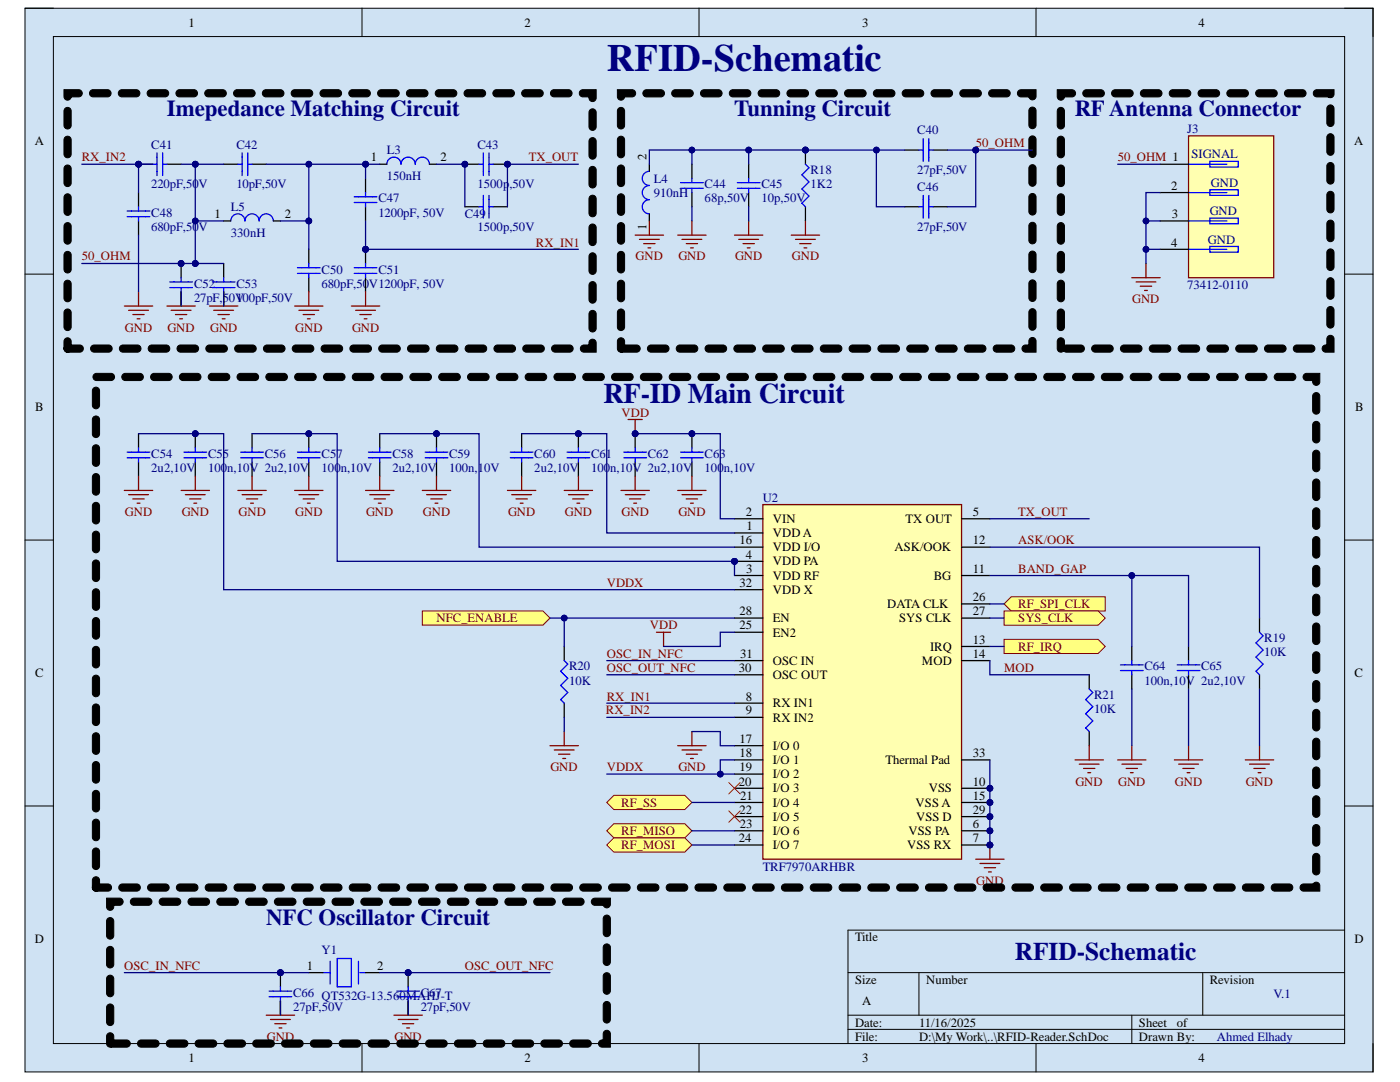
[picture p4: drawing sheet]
<svg xmlns="http://www.w3.org/2000/svg" width="279mm" height="216mm" viewBox="0 0 279 216" stroke-linecap="round" stroke-linejoin="round" font-family="sans-serif">
<defs><g id="words">
<text font-size="7.7" fill="#000080" x="121.1" y="14.1">RFID-Schematic</text>
<text font-size="5.7" fill="#000080" x="120.4" y="80.4">RF-ID Main Circuit</text>
<text font-size="5.1" fill="#000080" x="202.5" y="191.6">RFID-Schematic</text>
<g font-size="4.6" fill="#000080">
<text x="33.3" y="23.2">Imepedance Matching Circuit</text>
<text x="146.5" y="23.2">Tunning Circuit</text>
<text x="214.5" y="23.2">RF Antenna Connector</text>
<text x="53.1" y="184.6">NFC Oscillator Circuit</text>
</g>
<g font-size="2.5">
<text x="37.6" y="5.3">1</text>
<text x="104.7" y="5.3">2</text>
<text x="172.1" y="5.3">3</text>
<text x="239.2" y="5.3">4</text>
<text x="6.9" y="29">A</text>
<text x="270.3" y="29">A</text>
<text x="74" y="32.2">1</text>
<text x="87.9" y="32.2">2</text>
<text x="129" y="31.9" transform="rotate(-90 129 31.9)">2</text>
<text x="233.7" y="37.9">2</text>
<text x="42.8" y="43.5">1</text>
<text x="56.8" y="43.5">2</text>
<text x="129" y="45.9" transform="rotate(-90 129 45.9)">1</text>
<text x="233.9" y="43.5">3</text>
<text x="233.7" y="49.2">4</text>
<text x="7" y="82.1">B</text>
<text x="270.4" y="82.1">B</text>
<text x="148.8" y="102.9">2</text>
<text x="149" y="105.8">1</text>
<text x="154.2" y="107.2">VDD A</text>
<text x="154.2" y="104.4">VIN</text>
<text x="180.7" y="104.4">TX OUT</text>
<text x="194.1" y="102.9">5</text>
<text x="147.6" y="108.6">16</text>
<text x="148.8" y="111.5">4</text>
<text x="154.2" y="110">VDD I/O</text>
<text x="154.2" y="112.8">VDD PA</text>
<text x="178.5" y="110">ASK/OOK</text>
<text x="194.1" y="108.6">12</text>
<text x="147.6" y="117.1">32</text>
<text x="148.9" y="114.3">3</text>
<text x="154.2" y="115.7">VDD RF</text>
<text x="154.2" y="118.5">VDD X</text>
<text x="186.4" y="115.7">BG</text>
<text x="194.1" y="114.3">11</text>
<text x="194.1" y="119.9">26</text>
<text x="147.6" y="122.8">28</text>
<text x="147.6" y="125.6">25</text>
<text x="154.2" y="124.1">EN</text>
<text x="177.1" y="121.4">DATA CLK</text>
<text x="179.4" y="124.1">SYS CLK</text>
<text x="194.1" y="122.8">27</text>
<text x="147.7" y="131.2">31</text>
<text x="154.2" y="127">EN2</text>
<text x="185.6" y="129.8">IRQ</text>
<text x="194.1" y="128.5">13</text>
<text x="194.1" y="131.2">14</text>
<text x="7" y="135.1">C</text>
<text x="147.5" y="134.1">30</text>
<text x="154.2" y="132.7">OSC IN</text>
<text x="154.2" y="135.5">OSC OUT</text>
<text x="184" y="132.7">MOD</text>
<text x="270.3" y="135.1">C</text>
<text x="148.8" y="139.8">8</text>
<text x="148.8" y="142.6">9</text>
<text x="154.2" y="141.1">RX IN1</text>
<text x="147.6" y="148.2">17</text>
<text x="154.2" y="144">RX IN2</text>
<text x="154.2" y="149.7">I/O 0</text>
<text x="147.6" y="151.1">18</text>
<text x="147.6" y="153.9">19</text>
<text x="154.2" y="152.5">I/O 1</text>
<text x="154.2" y="155.3">I/O 2</text>
<text x="176.7" y="152.5">Thermal Pad</text>
<text x="194.1" y="151.1">33</text>
<text x="147.5" y="156.8">20</text>
<text x="147.7" y="159.6">21</text>
<text x="154.2" y="158.1">I/O 3</text>
<text x="154.2" y="161">I/O 4</text>
<text x="182.7" y="161">VSS A</text>
<text x="185.4" y="158.1">VSS</text>
<text x="194.1" y="156.8">10</text>
<text x="194.1" y="159.6">15</text>
<text x="147.6" y="162.4">22</text>
<text x="147.6" y="165.2">23</text>
<text x="154.2" y="163.8">I/O 5</text>
<text x="154.2" y="166.7">I/O 6</text>
<text x="181.3" y="166.7">VSS PA</text>
<text x="182.8" y="163.8">VSS D</text>
<text x="194.1" y="162.4">29</text>
<text x="194.1" y="165.2">6</text>
<text x="147.5" y="168.1">24</text>
<text x="154.2" y="169.4">I/O 7</text>
<text x="181" y="169.4">VSS RX</text>
<text x="194.1" y="168.1">7</text>
<text x="6.9" y="188.2">D</text>
<text x="170.6" y="187.9">Title</text>
<text x="270.3" y="188.2">D</text>
<text x="61.2" y="193.5">1</text>
<text x="75.3" y="193.5">2</text>
<text x="170.6" y="196.3">Size</text>
<text x="184.8" y="196.3">Number</text>
<text x="241.4" y="196.3">Revision</text>
<text x="172.1" y="200.6">A</text>
<text x="170.6" y="204.9">Date:</text>
<text x="170.6" y="207.6">File:</text>
<text x="183.4" y="204.9">11/16/2025</text>
<text x="183.4" y="207.6">D:\My Work\..\RFID-Reader.SchDoc</text>
<text x="227.3" y="204.9">Sheet</text>
<text x="227.3" y="207.6">Drawn By:</text>
<text x="234.9" y="204.9">of</text>
<text x="37.6" y="211.9">1</text>
<text x="104.7" y="211.9">2</text>
<text x="172.1" y="211.9">3</text>
<text x="239.2" y="211.9">4</text>
</g>
<g font-size="2.5" fill="#000080">
<text x="30.2" y="29.7">C41</text>
<text x="47.2" y="29.7">C42</text>
<text x="95.3" y="29.7">C43</text>
<text x="183.1" y="26.8">C40</text>
<text x="236.9" y="26.5">J3</text>
<text x="77.2" y="30.8">L3</text>
<text x="77.2" y="35.9">150nH</text>
<text x="161.8" y="34.7">R18</text>
<text x="183.1" y="34.7">27pF,50V</text>
<text x="237.8" y="31.6">SIGNAL</text>
<text x="30.2" y="37.6">220pF,50</text>
<text x="39.6" y="37.6">V</text>
<text x="47.2" y="37.6">10pF,50V</text>
<text x="75.5" y="40.4">C47</text>
<text x="95.3" y="37.6">1500p,50V</text>
<text x="130.5" y="36.4">L4</text>
<text x="130.5" y="39.3">910nH</text>
<text x="140.6" y="37.6">C44</text>
<text x="140.6" y="40.4">68p,50V</text>
<text x="152" y="37.6">C45</text>
<text x="152" y="40.4">10p,50V</text>
<text x="161.8" y="37.6">1K2</text>
<text x="183.1" y="38.1">C46</text>
<text x="241.7" y="37.3">GND</text>
<text x="30.2" y="43.3">C48</text>
<text x="30.2" y="46.1">680pF,50</text>
<text x="39.6" y="46.1">V</text>
<text x="46.1" y="42.1">L5</text>
<text x="46.1" y="47.2">330nH</text>
<text x="75.5" y="43.3">1200pF, 50V</text>
<text x="92.8" y="43.5">C49</text>
<text x="95.3" y="46.1">1500p,50V</text>
<text x="183.1" y="46.1">27pF,50V</text>
<text x="241.4" y="42.9">GND</text>
<text x="241.1" y="48.6">GND</text>
<text x="38.7" y="57.4">C52</text>
<text x="47.2" y="57.4">C53</text>
<text x="64.2" y="54.6">C50</text>
<text x="64.2" y="57.4">680pF,50</text>
<text x="73.6" y="57.4">V1200pF, 50V</text>
<text x="75.5" y="54.6">C51</text>
<text x="236.9" y="57.6">73412-0110</text>
<text x="38.7" y="60.3">27pF,50V</text>
<text x="47.2" y="60.3">100pF,50V</text>
<text x="30.2" y="91.4">C54</text>
<text x="30.2" y="94.1">2u2,10V</text>
<text x="41.5" y="91.4">C55</text>
<text x="41.5" y="94.1">100n,10V 2u2,10V</text>
<text x="52.8" y="91.4">C56</text>
<text x="64.2" y="91.4">C57</text>
<text x="64.2" y="94.1">100n,10V</text>
<text x="78.3" y="91.4">C58</text>
<text x="78.3" y="94.1">2u2,10V</text>
<text x="89.6" y="91.4">C59</text>
<text x="89.6" y="94.1">100n,10V</text>
<text x="106.6" y="91.4">C60</text>
<text x="106.6" y="94.1">2u2,10V</text>
<text x="118" y="91.4">C61</text>
<text x="118" y="94.1">100n,10V 2u2,10V</text>
<text x="129.3" y="91.4">C62</text>
<text x="140.6" y="91.4">C63</text>
<text x="140.6" y="94.1">100n,10V</text>
<text x="152.2" y="100.1">U2</text>
<text x="252.3" y="128.1">R19</text>
<text x="252.3" y="131">10K</text>
<text x="113.6" y="133.8">R20</text>
<text x="113.6" y="136.7">10K</text>
<text x="228.4" y="133.8">C64</text>
<text x="228.4" y="136.7">100n,10V 2u2,10V</text>
<text x="239.7" y="133.8">C65</text>
<text x="218.3" y="139.4">R21</text>
<text x="218.3" y="142.3">10K</text>
<text x="152.2" y="173.8">TRF7970ARHBR</text>
<text x="64.2" y="190.4">Y1</text>
<text x="58.5" y="198.9">C66 QT532G-13.560MAC67</text>
<text x="58.5" y="201.7">27pF,50V</text>
<text x="84" y="201.7">27pF,50V</text>
<text x="85.1" y="199.4">HJ-T</text>
<text x="254.2" y="199.2">V.1</text>
<text x="242.9" y="207.6">Ahmed Elhady</text>
</g>
<g font-size="2.5" fill="#800000">
<text x="194.7" y="29.4">50_OHM</text>
<text x="16.3" y="32.2">RX_IN2</text>
<text x="105.5" y="32.2">TX_OUT</text>
<text x="223.1" y="32.2">50_OHM 1</text>
<text x="16.3" y="52">50_OHM</text>
<text x="107" y="49.2">RX_IN1</text>
<text x="126.8" y="52">GND</text>
<text x="135.4" y="52">GND</text>
<text x="146.7" y="52">GND</text>
<text x="158" y="52">GND</text>
<text x="225.9" y="60.5">GND</text>
<text x="24.9" y="66.2">GND</text>
<text x="33.4" y="66.2">GND</text>
<text x="41.9" y="66.2">GND</text>
<text x="58.9" y="66.2">GND</text>
<text x="70.3" y="66.2">GND</text>
<text x="124" y="83.2">VDD</text>
<text x="24.9" y="102.9">GND</text>
<text x="36.3" y="102.9">GND</text>
<text x="47.6" y="102.9">GND</text>
<text x="58.9" y="102.9">GND</text>
<text x="73.1" y="102.9">GND</text>
<text x="84.4" y="102.9">GND</text>
<text x="101.4" y="102.9">GND</text>
<text x="112.7" y="102.9">GND</text>
<text x="124" y="102.9">GND</text>
<text x="135.4" y="102.9">GND</text>
<text x="203.2" y="102.9">TX_OUT</text>
<text x="203.2" y="108.6">ASK/OOK</text>
<text x="121.1" y="117.1">VDDX</text>
<text x="203.2" y="114.3">BAND_GAP</text>
<text x="87.1" y="124.1">NFC_ENABLE</text>
<text x="129.7" y="125.6">VDD</text>
<text x="203.2" y="121.4">RF_SPI_CLK</text>
<text x="203.2" y="124.1">SYS_CLK</text>
<text x="121.1" y="131.2">OSC_IN_NFC</text>
<text x="203.2" y="129.8">RF_IRQ</text>
<text x="121.1" y="134.1">OSC_OUT_NFC</text>
<text x="200.4" y="134.1">MOD</text>
<text x="120.9" y="142.6">RX_IN2</text>
<text x="121.1" y="139.8">RX_IN1</text>
<text x="109.8" y="153.9">GND</text>
<text x="121.1" y="153.9">VDDX</text>
<text x="135.4" y="153.9">GND</text>
<text x="124" y="161">RF_SS</text>
<text x="214.6" y="156.8">GND</text>
<text x="223.2" y="156.8">GND</text>
<text x="234.5" y="156.8">GND</text>
<text x="248.6" y="156.8">GND</text>
<text x="124" y="166.7">RF_MISO</text>
<text x="124" y="169.4">RF_MOSI</text>
<text x="194.8" y="176.5">GND</text>
<text x="24.8" y="193.5">OSC_IN_NFC</text>
<text x="92.8" y="193.5">OSC_OUT_NFC</text>
<text x="53.3" y="207.6">GND</text>
<text x="78.7" y="207.6">GND</text>
</g>
</g></defs>
<path d="M5 1.6h269v212.3h-269z" fill-rule="evenodd" fill="#cfe2f3"/>
<path d="M5 1.6h269v212.3h-269z" fill="none" stroke="#000" stroke-width=".2"/>
<path d="M10.7 7.3h257.6v200.9h-257.6z" fill-rule="evenodd" fill="#cfe2f3"/>
<g fill="none" stroke="#000" stroke-width=".2">
<path d="M5 1.6h5.7M10.7 7.3h257.6v200.9h-257.6zM72.2 1.6v5.7M139.5 1.6v5.7M206.8 1.6v5.7M268.3 1.6h5.7v5.7M5 54.7h5.7M268.3 54.7h5.7M5 107.8h5.7M268.3 107.8h5.7M5 160.8h5.7M268.3 160.8h5.7"/>
<path d="M169.2 194.1h99.1M183.4 194.1v8.5M240 194.1v8.5M268.3 185.6h-99.1v22.6M72.2 208.2v5.7M139.5 208.2v5.7M169.2 202.6h99.1M169.2 205.4h99.1M206.8 208.2v5.7M225.9 202.6v5.6M274 208.2v5.7"/>
</g>
<circle cx="146.6" cy="112" r=".57" fill="#000080"/>
<circle cx="146.6" cy="112" r=".57" fill="none" stroke="#000080" stroke-width=".2"/>
<circle cx="197.6" cy="157.3" r=".56" fill="#000080"/>
<circle cx="197.6" cy="157.3" r=".56" fill="none" stroke="#000080" stroke-width=".2"/>
<circle cx="197.6" cy="160.1" r=".56" fill="#000080"/>
<circle cx="197.6" cy="160.1" r=".56" fill="none" stroke="#000080" stroke-width=".2"/>
<circle cx="197.6" cy="163" r=".56" fill="#000080"/>
<circle cx="197.6" cy="163" r=".56" fill="none" stroke="#000080" stroke-width=".2"/>
<circle cx="197.6" cy="165.8" r=".56" fill="#000080"/>
<circle cx="197.6" cy="165.8" r=".56" fill="none" stroke="#000080" stroke-width=".2"/>
<circle cx="197.6" cy="168.6" r=".56" fill="#000080"/>
<circle cx="197.6" cy="168.6" r=".56" fill="none" stroke="#000080" stroke-width=".2"/>
<path d="M152.2 100.7h39.7v70.7h-39.7z" fill-rule="evenodd" fill="#ffffb0"/>
<path d="M152.2 100.7h39.7v70.7h-39.7z" fill="none" stroke="#800000" stroke-width=".25"/>
<path d="M146.6 106.3h5.6M146.6 109.2h5.6M146.6 112h5.6" fill="none" stroke="#000" stroke-width=".25"/>
<circle cx="146.6" cy="112" r=".57" fill="#000080"/>
<circle cx="146.6" cy="112" r=".57" fill="none" stroke="#000080" stroke-width=".2"/>
<g fill="none" stroke="#000" stroke-width=".25">
<path d="M146.6 114.8h5.6M146.6 117.7h5.6M146.6 103.5h5.6M191.9 114.8h5.7M191.9 103.5h5.7M191.9 109.2h5.7M146.6 123.3h5.6M146.6 126.2h5.6M146.6 131.8h5.6M146.6 134.6h5.6M191.9 123.3h5.7M191.9 131.8h5.7"/>
<path d="M191.9 120.5h5.7M191.9 129h5.7M146.6 140.3h5.6M146.6 143.1h5.6M191.9 151.6h5.7M191.9 157.3h5.7"/>
</g>
<circle cx="197.6" cy="157.3" r=".56" fill="#000080"/>
<circle cx="197.6" cy="157.3" r=".56" fill="none" stroke="#000080" stroke-width=".2"/>
<path d="M191.9 160.1h5.7" fill="none" stroke="#000" stroke-width=".25"/>
<circle cx="197.6" cy="160.1" r=".56" fill="#000080"/>
<circle cx="197.6" cy="160.1" r=".56" fill="none" stroke="#000080" stroke-width=".2"/>
<path d="M191.9 162.9h5.7" fill="none" stroke="#000" stroke-width=".25"/>
<circle cx="197.6" cy="163" r=".56" fill="#000080"/>
<circle cx="197.6" cy="163" r=".56" fill="none" stroke="#000080" stroke-width=".2"/>
<path d="M191.9 165.8h5.7" fill="none" stroke="#000" stroke-width=".25"/>
<circle cx="197.6" cy="165.8" r=".56" fill="#000080"/>
<circle cx="197.6" cy="165.8" r=".56" fill="none" stroke="#000080" stroke-width=".2"/>
<path d="M191.9 168.6h5.7" fill="none" stroke="#000" stroke-width=".25"/>
<circle cx="197.6" cy="168.6" r=".56" fill="#000080"/>
<circle cx="197.6" cy="168.6" r=".56" fill="none" stroke="#000080" stroke-width=".2"/>
<path d="M146.6 148.8h5.6M146.6 151.6h5.6M146.6 154.5h5.6M146.6 157.3h5.6M146.6 160.1h5.6M146.6 162.9h5.6M146.6 165.8h5.6M146.6 168.6h5.6" fill="none" stroke="#000" stroke-width=".25"/>
<circle cx="138.1" cy="86.5" r=".57" fill="#000080"/>
<circle cx="138.1" cy="86.5" r=".57" fill="none" stroke="#000080" stroke-width=".2"/>
<path d="M138.1 86.5v2.9M138.1 92.2v2.8" fill="none" stroke="#000" stroke-width=".25"/>
<circle cx="138.1" cy="86.5" r=".57" fill="#000080"/>
<circle cx="138.1" cy="86.5" r=".57" fill="none" stroke="#000080" stroke-width=".2"/>
<path d="M135.8 91.3h4.6M135.8 90.2h4.6M138.1 89.4v.8M138.1 91.3v.9" fill="none" stroke="#00f" stroke-width=".25"/>
<circle cx="126.8" cy="86.5" r=".57" fill="#000080"/>
<circle cx="126.8" cy="86.5" r=".57" fill="none" stroke="#000080" stroke-width=".2"/>
<path d="M126.8 86.5v2.9M126.8 92.2v2.8" fill="none" stroke="#000" stroke-width=".25"/>
<circle cx="126.8" cy="86.5" r=".57" fill="#000080"/>
<circle cx="126.8" cy="86.5" r=".57" fill="none" stroke="#000080" stroke-width=".2"/>
<path d="M124.5 91.3h4.5M124.5 90.2h4.5M126.8 89.4v.8M126.8 91.3v.9" fill="none" stroke="#00f" stroke-width=".25"/>
<g fill="none" stroke="#800000" stroke-width=".25">
<path d="M123.9 97.9h5.7M124.8 98.7h3.9M125.6 99.6h2.3M126.8 95v2.9M135.3 97.9h5.6M136.1 98.7h4M137 99.6h2.2M138.1 95v2.9M126.5 100.4h.5M137.8 100.4h.6M194.7 171.4h5.7M195.6 172.3h3.9"/>
<path d="M196.4 173.1h2.3M197.3 174h.5M197.6 168.6v2.8"/>
</g>
<circle cx="197.6" cy="168.6" r=".56" fill="#000080"/>
<circle cx="197.6" cy="168.6" r=".56" fill="none" stroke="#000080" stroke-width=".2"/>
<circle cx="115.4" cy="86.5" r=".57" fill="#000080"/>
<circle cx="115.4" cy="86.5" r=".57" fill="none" stroke="#000080" stroke-width=".2"/>
<path d="M115.4 86.5v2.9M115.4 92.2v2.8" fill="none" stroke="#000" stroke-width=".25"/>
<circle cx="115.4" cy="86.5" r=".57" fill="#000080"/>
<circle cx="115.4" cy="86.5" r=".57" fill="none" stroke="#000080" stroke-width=".2"/>
<path d="M101.8 91.3h4.6M101.8 90.2h4.6M104.1 89.4v.8M104.1 91.3v.9M113.2 91.3h4.5M113.2 90.2h4.5M115.4 89.4v.8M115.4 91.3v.9" fill="none" stroke="#00f" stroke-width=".25"/>
<path d="M104.1 86.5v2.9M104.1 92.2v2.8" fill="none" stroke="#000" stroke-width=".25"/>
<path d="M101.3 97.9h5.6M102.1 98.7h4M103 99.6h2.2M104.1 95v2.9M112.6 97.9h5.7M113.4 98.7h4M114.3 99.6h2.3M115.4 95v2.9M125.3 83.7h2.9M126.8 83.7v2.8M103.8 100.4h.6M115.1 100.4h.6" fill="none" stroke="#800000" stroke-width=".25"/>
<circle cx="126.8" cy="86.5" r=".57" fill="#000080"/>
<circle cx="126.8" cy="86.5" r=".57" fill="none" stroke="#000080" stroke-width=".2"/>
<circle cx="87.1" cy="86.5" r=".57" fill="#000080"/>
<circle cx="87.1" cy="86.5" r=".57" fill="none" stroke="#000080" stroke-width=".2"/>
<path d="M87.1 86.5v2.9M87.1 92.2v2.8" fill="none" stroke="#000" stroke-width=".25"/>
<circle cx="87.1" cy="86.5" r=".57" fill="#000080"/>
<circle cx="87.1" cy="86.5" r=".57" fill="none" stroke="#000080" stroke-width=".2"/>
<path d="M73.5 91.3h4.6M73.5 90.2h4.6M75.8 89.4v.8M75.8 91.3v.9M84.8 91.3h4.6M84.8 90.2h4.6M87.1 89.4v.8M87.1 91.3v.9" fill="none" stroke="#00f" stroke-width=".25"/>
<path d="M75.8 86.5v2.9M75.8 92.2v2.8" fill="none" stroke="#000" stroke-width=".25"/>
<path d="M73 97.9h5.6M73.8 98.7h4M74.7 99.6h2.2M75.8 95v2.9M84.3 97.9h5.6M85.1 98.7h4M86 99.6h2.2M87.1 95v2.9M75.5 100.4h.6M86.8 100.4h.6" fill="none" stroke="#800000" stroke-width=".25"/>
<circle cx="61.6" cy="86.5" r=".57" fill="#000080"/>
<circle cx="61.6" cy="86.5" r=".57" fill="none" stroke="#000080" stroke-width=".2"/>
<path d="M61.6 86.5v2.9M61.6 92.2v2.8" fill="none" stroke="#000" stroke-width=".25"/>
<circle cx="61.6" cy="86.5" r=".57" fill="#000080"/>
<circle cx="61.6" cy="86.5" r=".57" fill="none" stroke="#000080" stroke-width=".2"/>
<path d="M48 91.3h4.6M48 90.2h4.6M50.3 89.4v.8M50.3 91.3v.9M59.4 91.3h4.5M59.4 90.2h4.5M61.6 89.4v.8M61.6 91.3v.9" fill="none" stroke="#00f" stroke-width=".25"/>
<path d="M50.3 86.5v2.9M50.3 92.2v2.8" fill="none" stroke="#000" stroke-width=".25"/>
<path d="M47.5 97.9h5.6M48.3 98.7h4M49.2 99.6h2.2M50.3 95v2.9M58.8 97.9h5.7M59.6 98.7h4M60.5 99.6h2.3M61.6 95v2.9M50 100.4h.6M61.3 100.4h.6" fill="none" stroke="#800000" stroke-width=".25"/>
<circle cx="39" cy="86.5" r=".57" fill="#000080"/>
<circle cx="39" cy="86.5" r=".57" fill="none" stroke="#000080" stroke-width=".2"/>
<path d="M39 86.5v2.9M39 92.2v2.8" fill="none" stroke="#000" stroke-width=".25"/>
<circle cx="39" cy="86.5" r=".57" fill="#000080"/>
<circle cx="39" cy="86.5" r=".57" fill="none" stroke="#000080" stroke-width=".2"/>
<path d="M25.4 91.3h4.5M25.4 90.2h4.5M27.6 89.4v.8M27.6 91.3v.9M36.7 91.3h4.5M36.7 90.2h4.5M39 89.4v.8M39 91.3v.9M112.6 131.8l.7 .7-1.4 1.4 1.4 1.5-1.4 1.4 1.4 1.4-1.4 1.4 .7 .7M217.4 137.5l.7 .7-1.4 1.4 1.4 1.4-1.4 1.4 1.4 1.4-1.4 1.5 .7 .7M251.4 126.2l.7 .7-1.4 1.4 1.4 1.4-1.4 1.4 1.4 1.4-1.4 1.4 .7 .7" fill="none" stroke="#00f" stroke-width=".25"/>
<path d="M27.6 86.5v2.9M27.6 92.2v2.8M112.6 129v2.8M217.4 134.6v2.9M251.4 123.3v2.9M251.4 134.6v2.9M112.6 140.3v2.8M217.4 146v2.8" fill="none" stroke="#000" stroke-width=".25"/>
<g fill="none" stroke="#800000" stroke-width=".25">
<path d="M24.8 97.9h5.7M25.7 98.7h3.9M26.5 99.6h2.3M27.6 95v2.9M36.1 97.9h5.7M37 98.7h4M37.8 99.6h2.3M39 95v2.9M27.4 100.4h.5M38.7 100.4h.6M131 126.2h2.8M132.4 126.2v2.8"/>
<path d="M109.8 148.8h5.6M110.6 149.6h4M111.5 150.5h2.2M112.3 151.3h.6M112.6 146v2.8M135.3 148.8h5.6M136.1 149.6h4M137 150.5h2.2M137.8 151.3h.6M138.1 146v2.8M214.5 151.6h5.7M215.4 152.5h4"/>
<path d="M216.2 153.3h2.3M217.1 154.2h.6M217.4 148.8v2.8M248.5 151.6h5.7M249.4 152.5h3.9M250.2 153.3h2.3M251.1 154.2h.5M251.4 148.8v2.8"/>
</g>
<path d="M145.4 156.2l2.3 2.2M147.7 156.2l-2.3 2.2M145.4 161.8l2.3 2.3M147.7 161.8l-2.3 2.3" fill="none" stroke="#f00" stroke-width=".2"/>
<circle cx="92.8" cy="32.8" r=".57" fill="#000080"/>
<circle cx="92.8" cy="32.8" r=".57" fill="none" stroke="#000080" stroke-width=".2"/>
<circle cx="101.3" cy="32.8" r=".57" fill="#000080"/>
<circle cx="101.3" cy="32.8" r=".57" fill="none" stroke="#000080" stroke-width=".2"/>
<path d="M92.8 32.8h2.8" fill="none" stroke="#000" stroke-width=".25"/>
<circle cx="92.8" cy="32.8" r=".57" fill="#000080"/>
<circle cx="92.8" cy="32.8" r=".57" fill="none" stroke="#000080" stroke-width=".2"/>
<path d="M98.4 32.8h2.9" fill="none" stroke="#000" stroke-width=".25"/>
<circle cx="101.3" cy="32.8" r=".57" fill="#000080"/>
<circle cx="101.3" cy="32.8" r=".57" fill="none" stroke="#000080" stroke-width=".2"/>
<g fill="none" stroke="#00f" stroke-width=".25">
<path d="M47.5 32.8h.8M48.3 30.5v4.5M49.5 32.8h.8M49.5 30.5v4.5M70.7 39.3h4.5M73 38.4v.9M77.2 32.8a1.42 1.42 0 0 1 1.4-1.4 1.42 1.42 0 0 1 1.4 1.4 1.42 1.42 0 0 1 1.5-1.4 1.42 1.42 0 0 1 1.4 1.4 1.41 1.41 0 0 1 1.4-1.4 1.41 1.41 0 0 1 1.4 1.4M95.6 32.8h.9M96.5 30.5v4.5M96.5 39v4.5M97.6 30.5v4.5M97.6 39v4.5"/>
<path d="M97.6 32.8h.8M46.1 44.1a1.42 1.42 0 0 1 1.4-1.4 1.42 1.42 0 0 1 1.4 1.4 1.42 1.42 0 0 1 1.4-1.4 1.42 1.42 0 0 1 1.4 1.4 1.41 1.41 0 0 1 1.4-1.4 1.41 1.41 0 0 1 1.4 1.4M59.4 54.6h4.5M59.4 53.4h4.5M61.6 52.6v.8M61.6 54.6v.8M70.7 40.4h4.5M73 40.4v.9M95.6 41.3h.9M97.6 41.3h.8"/>
</g>
<path d="M44.6 32.8h2.9M50.3 32.8h2.8M73 35.6v2.8M75.8 32.8h1.4M85.7 32.8h1.4M44.6 44.1h1.5M54.5 44.1h1.5M61.6 49.7v2.9M61.6 55.4v2.8M73 41.3v2.8M92.8 41.3h2.8M98.4 41.3h2.9" fill="none" stroke="#000" stroke-width=".25"/>
<path d="M61.6 58.2v2.9M58.8 61.1h5.7M59.6 61.9h4M60.5 62.8h2.3M61.3 63.6h.6" fill="none" stroke="#800000" stroke-width=".25"/>
<circle cx="73" cy="49.7" r=".57" fill="#000080"/>
<circle cx="73" cy="49.7" r=".57" fill="none" stroke="#000080" stroke-width=".2"/>
<path d="M73 49.7v2.9M73 55.4v2.8" fill="none" stroke="#000" stroke-width=".25"/>
<circle cx="73" cy="49.7" r=".57" fill="#000080"/>
<circle cx="73" cy="49.7" r=".57" fill="none" stroke="#000080" stroke-width=".2"/>
<path d="M70.7 54.6h4.5M70.7 53.4h4.5M73 52.6v.8M73 54.6v.8" fill="none" stroke="#00f" stroke-width=".25"/>
<path d="M73 58.2v2.9M70.1 61.1h5.7M71 61.9h3.9M71.8 62.8h2.3M72.7 63.6h.5" fill="none" stroke="#800000" stroke-width=".25"/>
<circle cx="36.1" cy="52.6" r=".57" fill="#000080"/>
<circle cx="36.1" cy="52.6" r=".57" fill="none" stroke="#000080" stroke-width=".2"/>
<path d="M36.1 52.6v2.8M36.1 58.2v2.9" fill="none" stroke="#000" stroke-width=".25"/>
<circle cx="36.1" cy="52.6" r=".57" fill="#000080"/>
<circle cx="36.1" cy="52.6" r=".57" fill="none" stroke="#000080" stroke-width=".2"/>
<path d="M33.9 57.4h4.5M33.9 56.3h4.5M36.1 55.4v.9M36.1 57.4v.8M42.4 57.4h4.5M42.4 56.3h4.5M44.6 55.4v.9M44.6 57.4v.8" fill="none" stroke="#00f" stroke-width=".25"/>
<path d="M44.6 52.6v2.8M44.6 58.2v2.9" fill="none" stroke="#000" stroke-width=".25"/>
<circle cx="27.6" cy="32.8" r=".57" fill="#000080"/>
<circle cx="27.6" cy="32.8" r=".57" fill="none" stroke="#000080" stroke-width=".2"/>
<path d="M27.6 32.8h2.9M33.3 32.8h2.8" fill="none" stroke="#000" stroke-width=".25"/>
<circle cx="27.6" cy="32.8" r=".57" fill="#000080"/>
<circle cx="27.6" cy="32.8" r=".57" fill="none" stroke="#000080" stroke-width=".2"/>
<g fill="none" stroke="#00f" stroke-width=".25">
<path d="M30.5 32.8h.8M31.3 30.5v4.5M32.5 30.5v4.5M32.5 32.8h.8M25.4 43.2h4.5M25.4 42.1h4.5M27.6 41.3v.8M27.6 43.2v.9M223.6 133.8h4.5M223.6 132.7h4.5M225.9 131.8v.9M225.9 133.8v.8"/>
<path d="M234.9 133.8h4.6M234.9 132.7h4.6M237.2 131.8v.9M237.2 133.8v.8"/>
</g>
<g fill="none" stroke="#800000" stroke-width=".25">
<path d="M27.6 58.2v2.9M36.1 58.2v2.9M44.6 58.2v2.9M24.8 61.1h5.7M25.7 61.9h3.9M26.5 62.8h2.3M27.4 63.6h.5M33.3 61.1h5.7M34.2 61.9h3.9M35 62.8h2.3M35.9 63.6h.5M41.8 61.1h5.7"/>
<path d="M42.7 61.9h3.9M43.5 62.8h2.3M44.4 63.6h.5M223 151.6h5.7M223.9 152.5h4M224.7 153.3h2.3M225.6 154.2h.6M225.9 148.8v2.8M234.4 151.6h5.6M235.2 152.5h4M236.1 153.3h2.2M236.9 154.2h.6"/>
<path d="M237.2 148.8v2.8"/>
</g>
<path d="M27.6 38.4v2.9M27.6 44.1v2.8M225.9 129v2.8M225.9 134.6v2.9M237.2 129v2.8M237.2 134.6v2.9" fill="none" stroke="#000" stroke-width=".25"/>
<path d="M121.1 160.1l1.4-1.4h14.2l1.4 1.4-1.4 1.4h-14.2z" fill-rule="evenodd" fill="#ffff80"/>
<path d="M121.1 160.1l1.4-1.4h14.2l1.4 1.4-1.4 1.4h-14.2z" fill="none" stroke="#800000" stroke-width=".2"/>
<path d="M121.1 165.8l1.4-1.4h14.2l1.4 1.4-1.4 1.4h-14.2z" fill-rule="evenodd" fill="#ffff80"/>
<path d="M121.1 165.8l1.4-1.4h14.2l1.4 1.4-1.4 1.4h-14.2z" fill="none" stroke="#800000" stroke-width=".2"/>
<path d="M121.1 168.6l1.4-1.4h14.2l1.4 1.4-1.4 1.4h-14.2z" fill-rule="evenodd" fill="#ffff80"/>
<path d="M121.1 168.6l1.4-1.4h14.2l1.4 1.4-1.4 1.4h-14.2z" fill="none" stroke="#800000" stroke-width=".2"/>
<path d="M200.4 120.5l1.4-1.4h18.8v2.8h-18.8z" fill-rule="evenodd" fill="#ffff80"/>
<path d="M200.4 120.5l1.4-1.4h18.8v2.8h-18.8z" fill="none" stroke="#800000" stroke-width=".2"/>
<path d="M200.4 121.9h18.8l1.4 1.4-1.4 1.4h-18.8z" fill-rule="evenodd" fill="#ffff80"/>
<path d="M200.4 121.9h18.8l1.4 1.4-1.4 1.4h-18.8z" fill="none" stroke="#800000" stroke-width=".2"/>
<path d="M200.4 127.6h18.8l1.4 1.4-1.4 1.4h-18.8z" fill-rule="evenodd" fill="#ffff80"/>
<path d="M200.4 127.6h18.8l1.4 1.4-1.4 1.4h-18.8z" fill="none" stroke="#800000" stroke-width=".2"/>
<path d="M84.3 121.9h24.1l1.4 1.4-1.4 1.4h-24.1z" fill-rule="evenodd" fill="#ffff80"/>
<path d="M84.3 121.9h24.1l1.4 1.4-1.4 1.4h-24.1z" fill="none" stroke="#800000" stroke-width=".2"/>
<path d="M180.6 29.9h2.8M186.2 29.9h2.9M180.6 41.3h2.8M186.2 41.3h2.9" fill="none" stroke="#000" stroke-width=".25"/>
<path d="M183.4 29.9h.8M184.2 27.7v4.5M184.2 39v4.5M185.4 27.7v4.5M185.4 39v4.5M185.4 29.9h.8M183.4 41.3h.8M185.4 41.3h.8" fill="none" stroke="#00f" stroke-width=".25"/>
<circle cx="160.7" cy="29.9" r=".57" fill="#000080"/>
<circle cx="160.7" cy="29.9" r=".57" fill="none" stroke="#000080" stroke-width=".2"/>
<path d="M160.7 29.9v2.9M160.7 41.3v2.8" fill="none" stroke="#000" stroke-width=".25"/>
<circle cx="160.7" cy="29.9" r=".57" fill="#000080"/>
<circle cx="160.7" cy="29.9" r=".57" fill="none" stroke="#000080" stroke-width=".2"/>
<path d="M129.6 34.2a1.41 1.41 0 0 0-1.4 1.4 1.41 1.41 0 0 0 1.4 1.4 1.42 1.42 0 0 0-1.4 1.4 1.42 1.42 0 0 0 1.4 1.4 1.42 1.42 0 0 0-1.4 1.5 1.42 1.42 0 0 0 1.4 1.4M135.8 37.6h4.6M135.8 36.4h4.6M138.1 35.6v.8M138.1 37.6v.8M147.1 37.6h4.6M147.1 36.4h4.6M149.4 35.6v.8M149.4 37.6v.8M160.7 32.8l.7 .7-1.4 1.4 1.4 1.4-1.4 1.4 1.4 1.4-1.4 1.4 .7 .8" fill="none" stroke="#00f" stroke-width=".25"/>
<g fill="none" stroke="#800000" stroke-width=".25">
<path d="M126.8 46.9h5.6M127.6 47.8h4M128.5 48.6h2.2M129.3 49.5h.6M129.6 44.1v2.8M135.3 46.9h5.6M136.1 47.8h4M137 48.6h2.2M137.8 49.5h.6M138.1 44.1v2.8M146.6 46.9h5.6M147.4 47.8h4"/>
<path d="M148.3 48.6h2.2M149.1 49.5h.6M149.4 44.1v2.8M157.9 46.9h5.7M158.8 47.8h3.9M159.6 48.6h2.3M160.5 49.5h.5M160.7 44.1v2.8"/>
</g>
<path d="M129.6 32.8v1.4M138.1 32.8v2.8M138.1 38.4v2.9M149.4 32.8v2.8M149.4 38.4v2.9M129.6 42.7v1.4" fill="none" stroke="#000" stroke-width=".25"/>
<path d="M237.2 27.1h17v28.3h-17z" fill-rule="evenodd" fill="#ffffb0"/>
<path d="M237.2 27.1h17v28.3h-17zM225.9 55.4h5.6M226.7 56.3h4M227.6 57.1h2.2M228.4 58h.6M228.7 52.6v2.8" fill="none" stroke="#800000" stroke-width=".25"/>
<path d="M237.2 32.8h7.7M237.2 38.4h7.7M241.4 32.2h5.7v1.1h-5.7zM241.4 37.9h5.7v1.1h-5.7zM237.2 44.1h7.7M237.2 49.7h7.7M241.4 43.5h5.7v1.2h-5.7zM241.4 49.2h5.7v1.1h-5.7z" fill="none" stroke="#00f" stroke-width=".25"/>
<path d="M231.5 32.8h5.7M231.5 38.4h5.7M231.5 44.1h5.7M231.5 49.7h5.7" fill="none" stroke="#000" stroke-width=".25"/>
<circle cx="194.7" cy="29.9" r=".57" fill="#000080"/>
<circle cx="194.7" cy="29.9" r=".57" fill="none" stroke="#000080" stroke-width=".2"/>
<g fill="#000" stroke="#000" stroke-width=".2">
<path d="M13 67.6a.72 .72 0 0 1 .8-.1 .72 .72 0 0 1 .4 .6v1.5a.72 .72 0 0 1-.7 .7 .72 .72 0 0 1-.7-.7v-1.5zM13 61.9a.72 .72 0 0 1 .8-.2 .72 .72 0 0 1 .4 .7v2.8a.72 .72 0 0 1-.7 .8 .72 .72 0 0 1-.7-.8v-2.8zM13 56.1a.72 .72 0 0 1 .8-.1 .72 .72 0 0 1 .4 .6v2.9a.72 .72 0 0 1-.7 .7 .72 .72 0 0 1-.7-.7v-2.9zM13 50.4a.72 .72 0 0 1 .8-.2 .72 .72 0 0 1 .4 .7v2.9a.72 .72 0 0 1-.7 .7 .72 .72 0 0 1-.7-.7v-2.9zM13 44.6a.72 .72 0 0 1 .8-.1 .72 .72 0 0 1 .4 .6v2.9a.72 .72 0 0 1-.7 .7 .72 .72 0 0 1-.7-.7v-2.9zM13 38.9a.72 .72 0 0 1 .8-.2 .72 .72 0 0 1 .4 .7v2.9a.72 .72 0 0 1-.7 .7 .72 .72 0 0 1-.7-.7v-2.9zM13 33.1a.72 .72 0 0 1 .8-.1 .72 .72 0 0 1 .4 .6v2.9a.72 .72 0 0 1-.7 .7 .72 .72 0 0 1-.7-.7v-2.9zM13 27.4a.72 .72 0 0 1 .8-.2 .72 .72 0 0 1 .4 .7v2.9a.72 .72 0 0 1-.7 .7 .72 .72 0 0 1-.7-.7v-2.9zM13 21.6a.72 .72 0 0 1 .8-.1 .72 .72 0 0 1 .4 .6v2.9a.72 .72 0 0 1-.7 .7 .72 .72 0 0 1-.7-.7v-2.9zM12.8 17.9h2.9a.72 .72 0 0 1 .7 .7 .72 .72 0 0 1-.7 .7h-2.2l.7-.7v.7a.72 .72 0 0 1-.7 .7 .72 .72 0 0 1-.7-.7zM18.1 18.1l.5-.2h2.9a.72 .72 0 0 1 .7 .7 .72 .72 0 0 1-.7 .7h-2.9a.72 .72 0 0 1-.7-.4 .72 .72 0 0 1 .2-.8zM23.8 18.1l.5-.2h2.9a.72 .72 0 0 1 .7 .7 .72 .72 0 0 1-.7 .7h-2.9a.72 .72 0 0 1-.6-.4 .72 .72 0 0 1 .1-.8zM29.6 18.1l.5-.2h2.9a.72 .72 0 0 1 .7 .7 .72 .72 0 0 1-.7 .7h-2.9a.72 .72 0 0 1-.7-.4 .72 .72 0 0 1 .2-.8zM35.3 18.1l.5-.2h2.9a.72 .72 0 0 1 .7 .7 .72 .72 0 0 1-.7 .7h-2.9a.72 .72 0 0 1-.6-.4 .72 .72 0 0 1 .1-.8zM41.1 18.1l.5-.2h2.9a.72 .72 0 0 1 .7 .7 .72 .72 0 0 1-.7 .7h-2.9a.72 .72 0 0 1-.7-.4 .72 .72 0 0 1 .2-.8zM46.8 18.1l.5-.2h2.9a.72 .72 0 0 1 .7 .7 .72 .72 0 0 1-.7 .7h-2.9a.72 .72 0 0 1-.6-.4 .72 .72 0 0 1 .1-.8zM52.6 18.1l.5-.2h2.9a.72 .72 0 0 1 .7 .7 .72 .72 0 0 1-.7 .7h-2.9a.72 .72 0 0 1-.7-.4 .72 .72 0 0 1 .2-.8zM58.3 18.1l.5-.2h2.9a.72 .72 0 0 1 .7 .7 .72 .72 0 0 1-.7 .7h-2.9a.72 .72 0 0 1-.6-.4 .72 .72 0 0 1 .1-.8zM64.1 18.1l.5-.2h2.9a.72 .72 0 0 1 .7 .7 .72 .72 0 0 1-.7 .7h-2.9a.72 .72 0 0 1-.7-.4 .72 .72 0 0 1 .2-.8zM69.8 18.1l.5-.2h2.9a.72 .72 0 0 1 .7 .7 .72 .72 0 0 1-.7 .7h-2.9a.72 .72 0 0 1-.6-.4 .72 .72 0 0 1 .1-.8zM75.6 18.1l.5-.2h2.9a.72 .72 0 0 1 .7 .7 .72 .72 0 0 1-.7 .7h-2.9a.72 .72 0 0 1-.7-.4 .72 .72 0 0 1 .2-.8zM81.3 18.1l.5-.2h2.9a.72 .72 0 0 1 .7 .7 .72 .72 0 0 1-.7 .7h-2.9a.72 .72 0 0 1-.6-.4 .72 .72 0 0 1 .1-.8zM87.1 18.1l.5-.2h2.9a.72 .72 0 0 1 .7 .7 .72 .72 0 0 1-.7 .7h-2.9a.72 .72 0 0 1-.7-.4 .72 .72 0 0 1 .2-.8zM92.8 18.1l.5-.2h2.9a.72 .72 0 0 1 .7 .7 .72 .72 0 0 1-.7 .7h-2.9a.72 .72 0 0 1-.6-.4 .72 .72 0 0 1 .1-.8zM98.6 18.1l.5-.2h2.9a.72 .72 0 0 1 .7 .7 .72 .72 0 0 1-.7 .7h-2.9a.72 .72 0 0 1-.7-.4 .72 .72 0 0 1 .2-.8zM104.3 18.1l.5-.2h2.9a.72 .72 0 0 1 .7 .7 .72 .72 0 0 1-.7 .7h-2.9a.72 .72 0 0 1-.6-.4 .72 .72 0 0 1 .1-.8zM110.1 18.1l.5-.2h2.9a.72 .72 0 0 1 .7 .7 .72 .72 0 0 1-.7 .7h-2.9a.72 .72 0 0 1-.7-.4 .72 .72 0 0 1 .2-.8zM115.8 18.1l.5-.2h2.7v1.7a.72 .72 0 0 1-.7 .7 .72 .72 0 0 1-.8-.7v-1l.8 .7h-2a.72 .72 0 0 1-.6-.4 .72 .72 0 0 1 .1-.8zM117.8 21.9a.72 .72 0 0 1 .7-.1 .72 .72 0 0 1 .5 .6v2.9a.72 .72 0 0 1-.7 .7 .72 .72 0 0 1-.8-.7v-2.9zM117.8 27.7a.72 .72 0 0 1 .7-.2 .72 .72 0 0 1 .5 .7v2.8a.72 .72 0 0 1-.7 .8 .72 .72 0 0 1-.8-.8v-2.8zM117.8 33.4a.72 .72 0 0 1 .7-.1 .72 .72 0 0 1 .5 .6v2.9a.72 .72 0 0 1-.7 .7 .72 .72 0 0 1-.8-.7v-2.9zM117.8 39.2a.72 .72 0 0 1 .7-.2 .72 .72 0 0 1 .5 .7v2.8a.72 .72 0 0 1-.7 .8 .72 .72 0 0 1-.8-.8v-2.8zM117.8 44.9a.72 .72 0 0 1 .7-.2 .72 .72 0 0 1 .5 .7v2.9a.72 .72 0 0 1-.7 .7 .72 .72 0 0 1-.8-.7v-2.9zM117.8 50.7a.72 .72 0 0 1 .7-.2 .72 .72 0 0 1 .5 .7v2.8a.72 .72 0 0 1-.7 .8 .72 .72 0 0 1-.8-.8v-2.8zM117.8 56.4a.72 .72 0 0 1 .7-.2 .72 .72 0 0 1 .5 .7v2.9a.72 .72 0 0 1-.7 .7 .72 .72 0 0 1-.8-.7v-2.9zM117.8 62.1a.72 .72 0 0 1 .7-.1 .72 .72 0 0 1 .5 .7v2.8a.72 .72 0 0 1-.7 .7 .72 .72 0 0 1-.8-.7v-2.8zM116 69l.5-.2h1.8l-.8 .8v-1.2a.72 .72 0 0 1 .8-.7 .72 .72 0 0 1 .7 .7v1.9h-2.5a.72 .72 0 0 1-.6-.5 .72 .72 0 0 1 .1-.8zM110.3 69l.5-.2h2.9a.72 .72 0 0 1 .7 .8 .72 .72 0 0 1-.7 .7h-2.9a.72 .72 0 0 1-.7-.5 .72 .72 0 0 1 .2-.8zM104.5 69l.5-.2h2.9a.72 .72 0 0 1 .7 .8 .72 .72 0 0 1-.7 .7h-2.9a.72 .72 0 0 1-.6-.5 .72 .72 0 0 1 .1-.8zM98.8 69l.5-.2h2.9a.72 .72 0 0 1 .7 .8 .72 .72 0 0 1-.7 .7h-2.9a.72 .72 0 0 1-.7-.5 .72 .72 0 0 1 .2-.8zM93 69l.5-.2h2.9a.72 .72 0 0 1 .7 .8 .72 .72 0 0 1-.7 .7h-2.9a.72 .72 0 0 1-.6-.5 .72 .72 0 0 1 .1-.8zM87.3 69l.5-.2h2.9a.72 .72 0 0 1 .7 .8 .72 .72 0 0 1-.7 .7h-2.9a.72 .72 0 0 1-.7-.5 .72 .72 0 0 1 .2-.8zM81.5 69l.5-.2h2.9a.72 .72 0 0 1 .7 .8 .72 .72 0 0 1-.7 .7h-2.9a.72 .72 0 0 1-.6-.5 .72 .72 0 0 1 .1-.8zM75.8 69l.5-.2h2.9a.72 .72 0 0 1 .7 .8 .72 .72 0 0 1-.7 .7h-2.9a.72 .72 0 0 1-.7-.5 .72 .72 0 0 1 .2-.8zM70 69l.5-.2h2.9a.72 .72 0 0 1 .7 .8 .72 .72 0 0 1-.7 .7h-2.9a.72 .72 0 0 1-.6-.5 .72 .72 0 0 1 .1-.8zM64.3 69l.5-.2h2.9a.72 .72 0 0 1 .7 .8 .72 .72 0 0 1-.7 .7h-2.9a.72 .72 0 0 1-.7-.5 .72 .72 0 0 1 .2-.8zM58.5 69l.5-.2h2.9a.72 .72 0 0 1 .7 .8 .72 .72 0 0 1-.7 .7h-2.9a.72 .72 0 0 1-.6-.5 .72 .72 0 0 1 .1-.8zM52.8 69l.5-.2h2.9a.72 .72 0 0 1 .7 .8 .72 .72 0 0 1-.7 .7h-2.9a.72 .72 0 0 1-.7-.5 .72 .72 0 0 1 .2-.8zM47 69l.5-.2h2.9a.72 .72 0 0 1 .7 .8 .72 .72 0 0 1-.7 .7h-2.9a.72 .72 0 0 1-.6-.5 .72 .72 0 0 1 .1-.8zM41.3 69l.5-.2h2.9a.72 .72 0 0 1 .7 .8 .72 .72 0 0 1-.7 .7h-2.9a.72 .72 0 0 1-.7-.5 .72 .72 0 0 1 .2-.8zM35.5 69l.5-.2h2.9a.72 .72 0 0 1 .7 .8 .72 .72 0 0 1-.7 .7h-2.9a.72 .72 0 0 1-.6-.5 .72 .72 0 0 1 .1-.8zM29.8 69l.5-.2h2.9a.72 .72 0 0 1 .7 .8 .72 .72 0 0 1-.7 .7h-2.9a.72 .72 0 0 1-.7-.5 .72 .72 0 0 1 .2-.8zM24 69l.5-.2h2.9a.72 .72 0 0 1 .7 .8 .72 .72 0 0 1-.7 .7h-2.9a.72 .72 0 0 1-.6-.5 .72 .72 0 0 1 .1-.8zM18.3 69l.5-.2h2.9a.72 .72 0 0 1 .7 .8 .72 .72 0 0 1-.7 .7h-2.9a.72 .72 0 0 1-.7-.5 .72 .72 0 0 1 .2-.8zM13 69l.5-.2h2.4a.72 .72 0 0 1 .7 .8 .72 .72 0 0 1-.7 .7h-2.4a.72 .72 0 0 1-.7-.5 .72 .72 0 0 1 .2-.8z"/>
<path d="M123.4 67.6a.72 .72 0 0 1 .8-.1 .72 .72 0 0 1 .5 .6v1.5a.72 .72 0 0 1-.8 .7 .72 .72 0 0 1-.7-.7v-1.5zM123.4 61.9a.72 .72 0 0 1 .8-.2 .72 .72 0 0 1 .5 .7v2.8a.72 .72 0 0 1-.8 .8 .72 .72 0 0 1-.7-.8v-2.8zM123.4 56.1a.72 .72 0 0 1 .8-.1 .72 .72 0 0 1 .5 .6v2.9a.72 .72 0 0 1-.8 .7 .72 .72 0 0 1-.7-.7v-2.9zM123.4 50.4a.72 .72 0 0 1 .8-.2 .72 .72 0 0 1 .5 .7v2.9a.72 .72 0 0 1-.8 .7 .72 .72 0 0 1-.7-.7v-2.9zM123.4 44.6a.72 .72 0 0 1 .8-.1 .72 .72 0 0 1 .5 .6v2.9a.72 .72 0 0 1-.8 .7 .72 .72 0 0 1-.7-.7v-2.9zM123.4 38.9a.72 .72 0 0 1 .8-.2 .72 .72 0 0 1 .5 .7v2.9a.72 .72 0 0 1-.8 .7 .72 .72 0 0 1-.7-.7v-2.9zM123.4 33.1a.72 .72 0 0 1 .8-.1 .72 .72 0 0 1 .5 .6v2.9a.72 .72 0 0 1-.8 .7 .72 .72 0 0 1-.7-.7v-2.9zM123.4 27.4a.72 .72 0 0 1 .8-.2 .72 .72 0 0 1 .5 .7v2.9a.72 .72 0 0 1-.8 .7 .72 .72 0 0 1-.7-.7v-2.9zM123.4 21.6a.72 .72 0 0 1 .8-.1 .72 .72 0 0 1 .5 .6v2.9a.72 .72 0 0 1-.8 .7 .72 .72 0 0 1-.7-.7v-2.9zM123.2 17.9h2.9a.72 .72 0 0 1 .8 .7 .72 .72 0 0 1-.8 .7h-2.2l.8-.7v.7a.72 .72 0 0 1-.8 .7 .72 .72 0 0 1-.7-.7zM128.5 18.1l.5-.2h2.9a.72 .72 0 0 1 .7 .7 .72 .72 0 0 1-.7 .7h-2.9a.72 .72 0 0 1-.6-.4 .72 .72 0 0 1 .1-.8zM134.3 18.1l.5-.2h2.8a.72 .72 0 0 1 .8 .7 .72 .72 0 0 1-.8 .7h-2.8a.72 .72 0 0 1-.7-.4 .72 .72 0 0 1 .2-.8zM140 18.1l.5-.2h2.9a.72 .72 0 0 1 .7 .7 .72 .72 0 0 1-.7 .7h-2.9a.72 .72 0 0 1-.6-.4 .72 .72 0 0 1 .1-.8zM145.8 18.1l.5-.2h2.8a.72 .72 0 0 1 .8 .7 .72 .72 0 0 1-.8 .7h-2.8a.72 .72 0 0 1-.7-.4 .72 .72 0 0 1 .2-.8zM151.5 18.1l.5-.2h2.9a.72 .72 0 0 1 .7 .7 .72 .72 0 0 1-.7 .7h-2.9a.72 .72 0 0 1-.6-.4 .72 .72 0 0 1 .1-.8zM157.3 18.1l.5-.2h2.8a.72 .72 0 0 1 .8 .7 .72 .72 0 0 1-.8 .7h-2.8a.72 .72 0 0 1-.7-.4 .72 .72 0 0 1 .2-.8zM163 18.1l.5-.2h2.9a.72 .72 0 0 1 .7 .7 .72 .72 0 0 1-.7 .7h-2.9a.72 .72 0 0 1-.6-.4 .72 .72 0 0 1 .1-.8zM168.8 18.1l.5-.2h2.8a.72 .72 0 0 1 .8 .7 .72 .72 0 0 1-.8 .7h-2.8a.72 .72 0 0 1-.7-.4 .72 .72 0 0 1 .2-.8zM174.5 18.1l.5-.2h2.9a.72 .72 0 0 1 .7 .7 .72 .72 0 0 1-.7 .7h-2.9a.72 .72 0 0 1-.6-.4 .72 .72 0 0 1 .1-.8zM180.3 18.1l.5-.2h2.8a.72 .72 0 0 1 .8 .7 .72 .72 0 0 1-.8 .7h-2.8a.72 .72 0 0 1-.7-.4 .72 .72 0 0 1 .2-.8zM186 18.1l.5-.2h2.9a.72 .72 0 0 1 .7 .7 .72 .72 0 0 1-.7 .7h-2.9a.72 .72 0 0 1-.6-.4 .72 .72 0 0 1 .1-.8zM191.8 18.1l.5-.2h2.8a.72 .72 0 0 1 .8 .7 .72 .72 0 0 1-.8 .7h-2.8a.72 .72 0 0 1-.7-.4 .72 .72 0 0 1 .2-.8zM197.5 18.1l.5-.2h2.9a.72 .72 0 0 1 .7 .7 .72 .72 0 0 1-.7 .7h-2.9a.72 .72 0 0 1-.6-.4 .72 .72 0 0 1 .1-.8zM203.3 18.1l.5-.2h3v1.3a.72 .72 0 0 1-.8 .7 .72 .72 0 0 1-.7-.7v-.6l.7 .7h-2.2a.72 .72 0 0 1-.7-.4 .72 .72 0 0 1 .2-.8zM205.5 21.6a.72 .72 0 0 1 .8-.2 .72 .72 0 0 1 .5 .7v2.9a.72 .72 0 0 1-.8 .7 .72 .72 0 0 1-.7-.7v-2.9zM205.5 27.3a.72 .72 0 0 1 .8-.1 .72 .72 0 0 1 .5 .6v2.9a.72 .72 0 0 1-.8 .7 .72 .72 0 0 1-.7-.7v-2.9zM205.5 33.1a.72 .72 0 0 1 .8-.2 .72 .72 0 0 1 .5 .7v2.8a.72 .72 0 0 1-.8 .8 .72 .72 0 0 1-.7-.8v-2.8zM205.5 38.8a.72 .72 0 0 1 .8-.1 .72 .72 0 0 1 .5 .6v2.9a.72 .72 0 0 1-.8 .7 .72 .72 0 0 1-.7-.7v-2.9zM205.5 44.6a.72 .72 0 0 1 .8-.2 .72 .72 0 0 1 .5 .7v2.8a.72 .72 0 0 1-.8 .8 .72 .72 0 0 1-.7-.8v-2.8zM205.5 50.3a.72 .72 0 0 1 .8-.1 .72 .72 0 0 1 .5 .6v2.9a.72 .72 0 0 1-.8 .7 .72 .72 0 0 1-.7-.7v-2.9zM205.5 56.1a.72 .72 0 0 1 .8-.2 .72 .72 0 0 1 .5 .7v2.8a.72 .72 0 0 1-.8 .8 .72 .72 0 0 1-.7-.8v-2.8zM205.5 61.8a.72 .72 0 0 1 .8-.2 .72 .72 0 0 1 .5 .7v2.9a.72 .72 0 0 1-.8 .7 .72 .72 0 0 1-.7-.7v-2.9zM205.5 67.5a.72 .72 0 0 1 .8-.1 .72 .72 0 0 1 .5 .7v2.2h-2.1a.72 .72 0 0 1-.7-.7 .72 .72 0 0 1 .7-.8h1.3l-.7 .8v-1.5zM198.4 69l.5-.2h2.9a.72 .72 0 0 1 .7 .8 .72 .72 0 0 1-.7 .7h-2.9a.72 .72 0 0 1-.6-.5 .72 .72 0 0 1 .1-.8zM192.7 69l.5-.2h2.9a.72 .72 0 0 1 .7 .8 .72 .72 0 0 1-.7 .7h-2.9a.72 .72 0 0 1-.7-.5 .72 .72 0 0 1 .2-.8zM186.9 69l.5-.2h2.9a.72 .72 0 0 1 .7 .8 .72 .72 0 0 1-.7 .7h-2.9a.72 .72 0 0 1-.6-.5 .72 .72 0 0 1 .1-.8zM181.2 69l.5-.2h2.9a.72 .72 0 0 1 .7 .8 .72 .72 0 0 1-.7 .7h-2.9a.72 .72 0 0 1-.7-.5 .72 .72 0 0 1 .2-.8zM175.4 69l.5-.2h2.9a.72 .72 0 0 1 .7 .8 .72 .72 0 0 1-.7 .7h-2.9a.72 .72 0 0 1-.6-.5 .72 .72 0 0 1 .1-.8zM169.7 69l.5-.2h2.9a.72 .72 0 0 1 .7 .8 .72 .72 0 0 1-.7 .7h-2.9a.72 .72 0 0 1-.7-.5 .72 .72 0 0 1 .2-.8zM163.9 69l.5-.2h2.9a.72 .72 0 0 1 .7 .8 .72 .72 0 0 1-.7 .7h-2.9a.72 .72 0 0 1-.6-.5 .72 .72 0 0 1 .1-.8zM158.2 69l.5-.2h2.9a.72 .72 0 0 1 .7 .8 .72 .72 0 0 1-.7 .7h-2.9a.72 .72 0 0 1-.7-.5 .72 .72 0 0 1 .2-.8zM152.4 69l.5-.2h2.9a.72 .72 0 0 1 .7 .8 .72 .72 0 0 1-.7 .7h-2.9a.72 .72 0 0 1-.6-.5 .72 .72 0 0 1 .1-.8zM146.7 69l.5-.2h2.9a.72 .72 0 0 1 .7 .8 .72 .72 0 0 1-.7 .7h-2.9a.72 .72 0 0 1-.7-.5 .72 .72 0 0 1 .2-.8zM140.9 69l.5-.2h2.9a.72 .72 0 0 1 .7 .8 .72 .72 0 0 1-.7 .7h-2.9a.72 .72 0 0 1-.6-.5 .72 .72 0 0 1 .1-.8zM135.2 69l.5-.2h2.9a.72 .72 0 0 1 .7 .8 .72 .72 0 0 1-.7 .7h-2.9a.72 .72 0 0 1-.7-.5 .72 .72 0 0 1 .2-.8zM129.4 69l.5-.2h2.9a.72 .72 0 0 1 .7 .8 .72 .72 0 0 1-.7 .7h-2.9a.72 .72 0 0 1-.6-.5 .72 .72 0 0 1 .1-.8zM123.7 69l.5-.2h2.9a.72 .72 0 0 1 .7 .8 .72 .72 0 0 1-.7 .7h-2.9a.72 .72 0 0 1-.7-.5 .72 .72 0 0 1 .2-.8z"/>
<path d="M211.2 67.6a.72 .72 0 0 1 .8-.1 .72 .72 0 0 1 .4 .6v1.5a.72 .72 0 0 1-.7 .7 .72 .72 0 0 1-.7-.7v-1.5zM211.2 61.9a.72 .72 0 0 1 .8-.2 .72 .72 0 0 1 .4 .7v2.8a.72 .72 0 0 1-.7 .8 .72 .72 0 0 1-.7-.8v-2.8zM211.2 56.1a.72 .72 0 0 1 .8-.1 .72 .72 0 0 1 .4 .6v2.9a.72 .72 0 0 1-.7 .7 .72 .72 0 0 1-.7-.7v-2.9zM211.2 50.4a.72 .72 0 0 1 .8-.2 .72 .72 0 0 1 .4 .7v2.9a.72 .72 0 0 1-.7 .7 .72 .72 0 0 1-.7-.7v-2.9zM211.2 44.6a.72 .72 0 0 1 .8-.1 .72 .72 0 0 1 .4 .6v2.9a.72 .72 0 0 1-.7 .7 .72 .72 0 0 1-.7-.7v-2.9zM211.2 38.9a.72 .72 0 0 1 .8-.2 .72 .72 0 0 1 .4 .7v2.9a.72 .72 0 0 1-.7 .7 .72 .72 0 0 1-.7-.7v-2.9zM211.2 33.1a.72 .72 0 0 1 .8-.1 .72 .72 0 0 1 .4 .6v2.9a.72 .72 0 0 1-.7 .7 .72 .72 0 0 1-.7-.7v-2.9zM211.2 27.4a.72 .72 0 0 1 .8-.2 .72 .72 0 0 1 .4 .7v2.9a.72 .72 0 0 1-.7 .7 .72 .72 0 0 1-.7-.7v-2.9zM211.2 21.6a.72 .72 0 0 1 .8-.1 .72 .72 0 0 1 .4 .6v2.9a.72 .72 0 0 1-.7 .7 .72 .72 0 0 1-.7-.7v-2.9zM211 17.9h2.9a.72 .72 0 0 1 .8 .7 .72 .72 0 0 1-.8 .7h-2.2l.7-.7v.7a.72 .72 0 0 1-.7 .7 .72 .72 0 0 1-.7-.7zM216.3 18.1l.5-.2h2.9a.72 .72 0 0 1 .7 .7 .72 .72 0 0 1-.7 .7h-2.9a.72 .72 0 0 1-.7-.4 .72 .72 0 0 1 .2-.8zM222 18.1l.6-.2h2.8a.72 .72 0 0 1 .8 .7 .72 .72 0 0 1-.8 .7h-2.8a.72 .72 0 0 1-.7-.4 .72 .72 0 0 1 .1-.8zM227.8 18.1l.5-.2h2.9a.72 .72 0 0 1 .7 .7 .72 .72 0 0 1-.7 .7h-2.9a.72 .72 0 0 1-.7-.4 .72 .72 0 0 1 .2-.8zM233.5 18.1l.6-.2h2.8a.72 .72 0 0 1 .8 .7 .72 .72 0 0 1-.8 .7h-2.8a.72 .72 0 0 1-.7-.4 .72 .72 0 0 1 .1-.8zM239.3 18.1l.5-.2h2.9a.72 .72 0 0 1 .7 .7 .72 .72 0 0 1-.7 .7h-2.9a.72 .72 0 0 1-.7-.4 .72 .72 0 0 1 .2-.8zM245 18.1l.6-.2h2.8a.72 .72 0 0 1 .8 .7 .72 .72 0 0 1-.8 .7h-2.8a.72 .72 0 0 1-.7-.4 .72 .72 0 0 1 .1-.8zM250.8 18.1l.5-.2h2.9a.72 .72 0 0 1 .7 .7 .72 .72 0 0 1-.7 .7h-2.9a.72 .72 0 0 1-.7-.4 .72 .72 0 0 1 .2-.8zM256.5 18.1l.6-.2h2.8a.72 .72 0 0 1 .8 .7 .72 .72 0 0 1-.8 .7h-2.8a.72 .72 0 0 1-.7-.4 .72 .72 0 0 1 .1-.8zM262.3 18.1l.5-.2h3.4v.9a.73 .73 0 0 1-.8 .7 .73 .73 0 0 1-.6-.9l.7 .7h-2.7a.72 .72 0 0 1-.7-.4 .72 .72 0 0 1 .2-.8zM265 21.1a.72 .72 0 0 1 .8-.1 .72 .72 0 0 1 .4 .7v2.8a.72 .72 0 0 1-.7 .7 .72 .72 0 0 1-.7-.7v-2.8zM265 26.9a.72 .72 0 0 1 .8-.2 .72 .72 0 0 1 .4 .7v2.9a.72 .72 0 0 1-.7 .7 .72 .72 0 0 1-.7-.7v-2.9zM265 32.6a.72 .72 0 0 1 .8-.1 .72 .72 0 0 1 .4 .6v2.9a.72 .72 0 0 1-.7 .7 .72 .72 0 0 1-.7-.7v-2.9zM265 38.4a.72 .72 0 0 1 .8-.2 .72 .72 0 0 1 .4 .7v2.9a.72 .72 0 0 1-.7 .7 .72 .72 0 0 1-.7-.7v-2.9zM265 44.1a.72 .72 0 0 1 .8-.1 .72 .72 0 0 1 .4 .6v2.9a.72 .72 0 0 1-.7 .7 .72 .72 0 0 1-.7-.7v-2.9zM265 49.9a.72 .72 0 0 1 .8-.2 .72 .72 0 0 1 .4 .7v2.9a.72 .72 0 0 1-.7 .7 .72 .72 0 0 1-.7-.7v-2.9zM265 55.6a.72 .72 0 0 1 .8-.1 .72 .72 0 0 1 .4 .6v2.9a.72 .72 0 0 1-.7 .7 .72 .72 0 0 1-.7-.7v-2.9zM265 61.4a.72 .72 0 0 1 .8-.2 .72 .72 0 0 1 .4 .7v2.8a.72 .72 0 0 1-.7 .8 .72 .72 0 0 1-.7-.8v-2.8zM265 67.1a.72 .72 0 0 1 .8-.1 .72 .72 0 0 1 .4 .6v2.7h-1.6a.72 .72 0 0 1-.7-.7 .72 .72 0 0 1 .7-.8h.9l-.7 .8v-2zM258.3 69l.5-.2h2.9a.72 .72 0 0 1 .7 .8 .72 .72 0 0 1-.7 .7h-2.9a.72 .72 0 0 1-.6-.5 .72 .72 0 0 1 .1-.8zM252.6 69l.5-.2h2.9a.72 .72 0 0 1 .7 .8 .72 .72 0 0 1-.7 .7h-2.9a.72 .72 0 0 1-.7-.5 .72 .72 0 0 1 .2-.8zM246.8 69l.5-.2h2.9a.72 .72 0 0 1 .7 .8 .72 .72 0 0 1-.7 .7h-2.9a.72 .72 0 0 1-.6-.5 .72 .72 0 0 1 .1-.8zM241.1 69l.5-.2h2.9a.72 .72 0 0 1 .7 .8 .72 .72 0 0 1-.7 .7h-2.9a.72 .72 0 0 1-.7-.5 .72 .72 0 0 1 .2-.8zM235.3 69l.5-.2h2.9a.72 .72 0 0 1 .7 .8 .72 .72 0 0 1-.7 .7h-2.9a.72 .72 0 0 1-.6-.5 .72 .72 0 0 1 .1-.8zM229.6 69l.5-.2h2.8a.72 .72 0 0 1 .8 .8 .72 .72 0 0 1-.8 .7h-2.8a.72 .72 0 0 1-.7-.5 .72 .72 0 0 1 .2-.8zM223.8 69l.5-.2h2.9a.72 .72 0 0 1 .7 .8 .72 .72 0 0 1-.7 .7h-2.9a.72 .72 0 0 1-.6-.5 .72 .72 0 0 1 .1-.8zM218.1 69l.5-.2h2.8a.72 .72 0 0 1 .8 .8 .72 .72 0 0 1-.8 .7h-2.8a.72 .72 0 0 1-.7-.5 .72 .72 0 0 1 .2-.8zM212.3 69l.5-.2h2.9a.72 .72 0 0 1 .7 .8 .72 .72 0 0 1-.7 .7h-2.9a.72 .72 0 0 1-.6-.5 .72 .72 0 0 1 .1-.8z"/>
<path d="M18.6 175.2a.72 .72 0 0 1 .8-.2 .72 .72 0 0 1 .5 .7v1.4a.72 .72 0 0 1-.7 .7 .72 .72 0 0 1-.8-.7v-1.4zM18.6 169.4a.72 .72 0 0 1 .8-.1 .72 .72 0 0 1 .5 .6v2.9a.72 .72 0 0 1-.7 .7 .72 .72 0 0 1-.8-.7v-2.9zM18.6 163.7a.72 .72 0 0 1 .8-.2 .72 .72 0 0 1 .5 .7v2.8a.72 .72 0 0 1-.7 .8 .72 .72 0 0 1-.8-.8v-2.8zM18.6 157.9a.72 .72 0 0 1 .8-.1 .72 .72 0 0 1 .5 .6v2.9a.72 .72 0 0 1-.7 .7 .72 .72 0 0 1-.8-.7v-2.9zM18.6 152.2a.72 .72 0 0 1 .8-.2 .72 .72 0 0 1 .5 .7v2.9a.72 .72 0 0 1-.7 .7 .72 .72 0 0 1-.8-.7v-2.9zM18.6 146.4a.72 .72 0 0 1 .8-.1 .72 .72 0 0 1 .5 .6v2.9a.72 .72 0 0 1-.7 .7 .72 .72 0 0 1-.8-.7v-2.9zM18.6 140.7a.72 .72 0 0 1 .8-.2 .72 .72 0 0 1 .5 .7v2.9a.72 .72 0 0 1-.7 .7 .72 .72 0 0 1-.8-.7v-2.9zM18.6 134.9a.72 .72 0 0 1 .8-.1 .72 .72 0 0 1 .5 .6v2.9a.72 .72 0 0 1-.7 .7 .72 .72 0 0 1-.8-.7v-2.9zM18.6 129.2a.72 .72 0 0 1 .8-.2 .72 .72 0 0 1 .5 .7v2.9a.72 .72 0 0 1-.7 .7 .72 .72 0 0 1-.8-.7v-2.9zM18.6 123.4a.72 .72 0 0 1 .8-.1 .72 .72 0 0 1 .5 .6v2.9a.72 .72 0 0 1-.7 .7 .72 .72 0 0 1-.8-.7v-2.9zM18.6 117.7a.72 .72 0 0 1 .8-.2 .72 .72 0 0 1 .5 .7v2.9a.72 .72 0 0 1-.7 .7 .72 .72 0 0 1-.8-.7v-2.9zM18.6 111.9a.72 .72 0 0 1 .8-.1 .72 .72 0 0 1 .5 .7v2.8a.72 .72 0 0 1-.7 .7 .72 .72 0 0 1-.8-.7v-2.8zM18.6 106.2a.72 .72 0 0 1 .8-.2 .72 .72 0 0 1 .5 .7v2.9a.72 .72 0 0 1-.7 .7 .72 .72 0 0 1-.8-.7v-2.9zM18.6 100.5a.72 .72 0 0 1 .8-.2 .72 .72 0 0 1 .5 .7v2.8a.72 .72 0 0 1-.7 .8 .72 .72 0 0 1-.8-.8v-2.8zM18.6 94.7a.72 .72 0 0 1 .8-.2 .72 .72 0 0 1 .5 .7v2.9a.72 .72 0 0 1-.7 .7 .72 .72 0 0 1-.8-.7v-2.9zM18.6 89a.72 .72 0 0 1 .8-.2 .72 .72 0 0 1 .5 .7v2.8a.72 .72 0 0 1-.7 .8 .72 .72 0 0 1-.8-.8v-2.8zM18.6 83.2a.72 .72 0 0 1 .8-.1 .72 .72 0 0 1 .5 .6v2.9a.72 .72 0 0 1-.7 .7 .72 .72 0 0 1-.8-.7v-2.9zM18.6 77.5a.72 .72 0 0 1 .8-.2 .72 .72 0 0 1 .5 .7v2.8a.72 .72 0 0 1-.7 .8 .72 .72 0 0 1-.8-.8v-2.8zM18.8 74.7l.5-.2h2.8a.72 .72 0 0 1 .8 .7 .72 .72 0 0 1-.8 .7h-2.8a.72 .72 0 0 1-.7-.4 .72 .72 0 0 1 .2-.8zM24.5 74.7l.5-.2h2.9a.72 .72 0 0 1 .7 .7 .72 .72 0 0 1-.7 .7h-2.9a.72 .72 0 0 1-.6-.4 .72 .72 0 0 1 .1-.8zM30.3 74.7l.5-.2h2.8a.72 .72 0 0 1 .8 .7 .72 .72 0 0 1-.8 .7h-2.8a.72 .72 0 0 1-.7-.4 .72 .72 0 0 1 .2-.8zM36 74.7l.5-.2h2.9a.72 .72 0 0 1 .7 .7 .72 .72 0 0 1-.7 .7h-2.9a.72 .72 0 0 1-.6-.4 .72 .72 0 0 1 .1-.8zM41.8 74.7l.5-.2h2.8a.72 .72 0 0 1 .8 .7 .72 .72 0 0 1-.8 .7h-2.8a.72 .72 0 0 1-.7-.4 .72 .72 0 0 1 .2-.8zM47.5 74.7l.5-.2h2.9a.72 .72 0 0 1 .7 .7 .72 .72 0 0 1-.7 .7h-2.9a.72 .72 0 0 1-.6-.4 .72 .72 0 0 1 .1-.8zM53.3 74.7l.5-.2h2.8a.72 .72 0 0 1 .8 .7 .72 .72 0 0 1-.8 .7h-2.8a.72 .72 0 0 1-.7-.4 .72 .72 0 0 1 .2-.8zM59 74.7l.5-.2h2.9a.72 .72 0 0 1 .7 .7 .72 .72 0 0 1-.7 .7h-2.9a.72 .72 0 0 1-.6-.4 .72 .72 0 0 1 .1-.8zM64.8 74.7l.5-.2h2.8a.72 .72 0 0 1 .8 .7 .72 .72 0 0 1-.8 .7h-2.8a.72 .72 0 0 1-.7-.4 .72 .72 0 0 1 .2-.8zM70.5 74.7l.5-.2h2.9a.72 .72 0 0 1 .7 .7 .72 .72 0 0 1-.7 .7h-2.9a.72 .72 0 0 1-.6-.4 .72 .72 0 0 1 .1-.8zM76.3 74.7l.5-.2h2.8a.72 .72 0 0 1 .8 .7 .72 .72 0 0 1-.8 .7h-2.8a.72 .72 0 0 1-.7-.4 .72 .72 0 0 1 .2-.8zM82 74.7l.5-.2h2.9a.72 .72 0 0 1 .7 .7 .72 .72 0 0 1-.7 .7h-2.9a.72 .72 0 0 1-.6-.4 .72 .72 0 0 1 .1-.8zM87.8 74.7l.5-.2h2.8a.72 .72 0 0 1 .8 .7 .72 .72 0 0 1-.8 .7h-2.8a.72 .72 0 0 1-.7-.4 .72 .72 0 0 1 .2-.8zM93.5 74.7l.5-.2h2.9a.72 .72 0 0 1 .7 .7 .72 .72 0 0 1-.7 .7h-2.9a.72 .72 0 0 1-.6-.4 .72 .72 0 0 1 .1-.8zM99.3 74.7l.5-.2h2.8a.72 .72 0 0 1 .8 .7 .72 .72 0 0 1-.8 .7h-2.8a.72 .72 0 0 1-.7-.4 .72 .72 0 0 1 .2-.8zM105 74.7l.5-.2h2.9a.72 .72 0 0 1 .7 .7 .72 .72 0 0 1-.7 .7h-2.9a.72 .72 0 0 1-.6-.4 .72 .72 0 0 1 .1-.8zM110.8 74.7l.5-.2h2.8a.72 .72 0 0 1 .8 .7 .72 .72 0 0 1-.8 .7h-2.8a.72 .72 0 0 1-.7-.4 .72 .72 0 0 1 .2-.8zM116.5 74.7l.5-.2h2.9a.72 .72 0 0 1 .7 .7 .72 .72 0 0 1-.7 .7h-2.9a.72 .72 0 0 1-.6-.4 .72 .72 0 0 1 .1-.8zM122.3 74.7l.5-.2h2.8a.72 .72 0 0 1 .8 .7 .72 .72 0 0 1-.8 .7h-2.8a.72 .72 0 0 1-.7-.4 .72 .72 0 0 1 .2-.8zM128 74.7l.5-.2h2.9a.72 .72 0 0 1 .7 .7 .72 .72 0 0 1-.7 .7h-2.9a.72 .72 0 0 1-.6-.4 .72 .72 0 0 1 .1-.8zM133.8 74.7l.5-.2h2.8a.72 .72 0 0 1 .8 .7 .72 .72 0 0 1-.8 .7h-2.8a.72 .72 0 0 1-.7-.4 .72 .72 0 0 1 .2-.8zM139.5 74.7l.5-.2h2.9a.72 .72 0 0 1 .7 .7 .72 .72 0 0 1-.7 .7h-2.9a.72 .72 0 0 1-.6-.4 .72 .72 0 0 1 .1-.8zM145.3 74.7l.5-.2h2.8a.72 .72 0 0 1 .8 .7 .72 .72 0 0 1-.8 .7h-2.8a.72 .72 0 0 1-.7-.4 .72 .72 0 0 1 .2-.8zM151 74.7l.5-.2h2.9a.72 .72 0 0 1 .7 .7 .72 .72 0 0 1-.7 .7h-2.9a.72 .72 0 0 1-.6-.4 .72 .72 0 0 1 .1-.8zM156.8 74.7l.5-.2h2.8a.72 .72 0 0 1 .8 .7 .72 .72 0 0 1-.8 .7h-2.8a.72 .72 0 0 1-.7-.4 .72 .72 0 0 1 .2-.8zM162.5 74.7l.5-.2h2.9a.72 .72 0 0 1 .7 .7 .72 .72 0 0 1-.7 .7h-2.9a.72 .72 0 0 1-.6-.4 .72 .72 0 0 1 .1-.8zM168.3 74.7l.5-.2h2.8a.72 .72 0 0 1 .8 .7 .72 .72 0 0 1-.8 .7h-2.8a.72 .72 0 0 1-.7-.4 .72 .72 0 0 1 .2-.8zM174 74.7l.5-.2h2.9a.72 .72 0 0 1 .7 .7 .72 .72 0 0 1-.7 .7h-2.9a.72 .72 0 0 1-.6-.4 .72 .72 0 0 1 .1-.8zM179.8 74.7l.5-.2h2.8a.72 .72 0 0 1 .8 .7 .72 .72 0 0 1-.8 .7h-2.8a.72 .72 0 0 1-.7-.4 .72 .72 0 0 1 .2-.8zM185.5 74.7l.5-.2h2.9a.72 .72 0 0 1 .7 .7 .72 .72 0 0 1-.7 .7h-2.9a.72 .72 0 0 1-.6-.4 .72 .72 0 0 1 .1-.8zM191.3 74.7l.5-.2h2.8a.72 .72 0 0 1 .8 .7 .72 .72 0 0 1-.8 .7h-2.8a.72 .72 0 0 1-.7-.4 .72 .72 0 0 1 .2-.8zM197 74.7l.5-.2h2.9a.72 .72 0 0 1 .7 .7 .72 .72 0 0 1-.7 .7h-2.9a.72 .72 0 0 1-.6-.4 .72 .72 0 0 1 .1-.8zM202.8 74.7l.5-.2h2.8a.72 .72 0 0 1 .8 .7 .72 .72 0 0 1-.8 .7h-2.8a.72 .72 0 0 1-.7-.4 .72 .72 0 0 1 .2-.8zM208.5 74.7l.5-.2h2.9a.72 .72 0 0 1 .7 .7 .72 .72 0 0 1-.7 .7h-2.9a.72 .72 0 0 1-.6-.4 .72 .72 0 0 1 .1-.8zM214.3 74.7l.5-.2h2.8a.72 .72 0 0 1 .8 .7 .72 .72 0 0 1-.8 .7h-2.8a.72 .72 0 0 1-.7-.4 .72 .72 0 0 1 .2-.8zM220 74.7l.5-.2h2.9a.72 .72 0 0 1 .7 .7 .72 .72 0 0 1-.7 .7h-2.9a.72 .72 0 0 1-.6-.4 .72 .72 0 0 1 .1-.8zM225.8 74.7l.5-.2h2.8a.72 .72 0 0 1 .8 .7 .72 .72 0 0 1-.8 .7h-2.8a.72 .72 0 0 1-.7-.4 .72 .72 0 0 1 .2-.8zM231.5 74.7l.5-.2h2.9a.72 .72 0 0 1 .7 .7 .72 .72 0 0 1-.7 .7h-2.9a.72 .72 0 0 1-.6-.4 .72 .72 0 0 1 .1-.8zM237.3 74.7l.5-.2h2.8a.72 .72 0 0 1 .8 .7 .72 .72 0 0 1-.8 .7h-2.8a.72 .72 0 0 1-.7-.4 .72 .72 0 0 1 .2-.8zM243 74.7l.5-.2h2.9a.72 .72 0 0 1 .7 .7 .72 .72 0 0 1-.7 .7h-2.9a.72 .72 0 0 1-.6-.4 .72 .72 0 0 1 .1-.8zM248.8 74.7l.5-.2h2.8a.72 .72 0 0 1 .8 .7 .72 .72 0 0 1-.8 .7h-2.8a.72 .72 0 0 1-.7-.4 .72 .72 0 0 1 .2-.8zM254.5 74.7l.5-.2h2.9a.72 .72 0 0 1 .7 .7 .72 .72 0 0 1-.7 .7h-2.9a.72 .72 0 0 1-.6-.4 .72 .72 0 0 1 .1-.8zM260.3 74.7l.5-.2h2.6v1.7a.72 .72 0 0 1-.7 .7 .72 .72 0 0 1-.7-.7v-1l.7 .7h-1.9a.72 .72 0 0 1-.7-.4 .72 .72 0 0 1 .2-.8zM262.2 78.5a.72 .72 0 0 1 .8-.1 .72 .72 0 0 1 .4 .7v2.8a.72 .72 0 0 1-.7 .7 .72 .72 0 0 1-.7-.7v-2.8zM262.2 84.3a.72 .72 0 0 1 .8-.2 .72 .72 0 0 1 .4 .7v2.9a.72 .72 0 0 1-.7 .7 .72 .72 0 0 1-.7-.7v-2.9zM262.2 90a.72 .72 0 0 1 .8-.1 .72 .72 0 0 1 .4 .6v2.9a.72 .72 0 0 1-.7 .7 .72 .72 0 0 1-.7-.7v-2.9zM262.2 95.8a.72 .72 0 0 1 .8-.2 .72 .72 0 0 1 .4 .7v2.9a.72 .72 0 0 1-.7 .7 .72 .72 0 0 1-.7-.7v-2.9zM262.2 101.5a.72 .72 0 0 1 .8-.1 .72 .72 0 0 1 .4 .6v2.9a.72 .72 0 0 1-.7 .7 .72 .72 0 0 1-.7-.7v-2.9zM262.2 107.3a.72 .72 0 0 1 .8-.2 .72 .72 0 0 1 .4 .7v2.9a.72 .72 0 0 1-.7 .7 .72 .72 0 0 1-.7-.7v-2.9zM262.2 113a.72 .72 0 0 1 .8-.1 .72 .72 0 0 1 .4 .6v2.9a.72 .72 0 0 1-.7 .7 .72 .72 0 0 1-.7-.7v-2.9zM262.2 118.8a.72 .72 0 0 1 .8-.2 .72 .72 0 0 1 .4 .7v2.8a.72 .72 0 0 1-.7 .8 .72 .72 0 0 1-.7-.8v-2.8zM262.2 124.5a.72 .72 0 0 1 .8-.1 .72 .72 0 0 1 .4 .6v2.9a.72 .72 0 0 1-.7 .7 .72 .72 0 0 1-.7-.7v-2.9zM262.2 130.3a.72 .72 0 0 1 .8-.2 .72 .72 0 0 1 .4 .7v2.8a.72 .72 0 0 1-.7 .8 .72 .72 0 0 1-.7-.8v-2.8zM262.2 136a.72 .72 0 0 1 .8-.1 .72 .72 0 0 1 .4 .6v2.9a.72 .72 0 0 1-.7 .7 .72 .72 0 0 1-.7-.7v-2.9zM262.2 141.8a.72 .72 0 0 1 .8-.2 .72 .72 0 0 1 .4 .7v2.8a.72 .72 0 0 1-.7 .8 .72 .72 0 0 1-.7-.8v-2.8zM262.2 147.5a.72 .72 0 0 1 .8-.2 .72 .72 0 0 1 .4 .7v2.9a.72 .72 0 0 1-.7 .7 .72 .72 0 0 1-.7-.7v-2.9zM262.2 153.2a.72 .72 0 0 1 .8-.1 .72 .72 0 0 1 .4 .7v2.8a.72 .72 0 0 1-.7 .7 .72 .72 0 0 1-.7-.7v-2.8zM262.2 159a.72 .72 0 0 1 .8-.2 .72 .72 0 0 1 .4 .7v2.9a.72 .72 0 0 1-.7 .7 .72 .72 0 0 1-.7-.7v-2.9zM262.2 164.7a.72 .72 0 0 1 .8-.1 .72 .72 0 0 1 .4 .6v2.9a.72 .72 0 0 1-.7 .7 .72 .72 0 0 1-.7-.7v-2.9zM262.2 170.5a.72 .72 0 0 1 .8-.2 .72 .72 0 0 1 .4 .7v2.9a.72 .72 0 0 1-.7 .7 .72 .72 0 0 1-.7-.7v-2.9zM259.7 176.6l.5-.2h2.5l-.7 .7a.75 .75 0 0 1 .5-1 .75 .75 0 0 1 .9 .6v1.1h-3.2a.72 .72 0 0 1-.7-.4 .72 .72 0 0 1 .2-.8zM253.9 176.6l.5-.2h2.9a.72 .72 0 0 1 .7 .7 .72 .72 0 0 1-.7 .7h-2.9a.72 .72 0 0 1-.6-.4 .72 .72 0 0 1 .1-.8zM248.2 176.6l.5-.2h2.8a.72 .72 0 0 1 .8 .7 .72 .72 0 0 1-.8 .7h-2.8a.72 .72 0 0 1-.7-.4 .72 .72 0 0 1 .2-.8zM242.4 176.6l.5-.2h2.9a.72 .72 0 0 1 .7 .7 .72 .72 0 0 1-.7 .7h-2.9a.72 .72 0 0 1-.6-.4 .72 .72 0 0 1 .1-.8zM236.7 176.6l.5-.2h2.8a.72 .72 0 0 1 .8 .7 .72 .72 0 0 1-.8 .7h-2.8a.72 .72 0 0 1-.7-.4 .72 .72 0 0 1 .2-.8zM230.9 176.6l.5-.2h2.9a.72 .72 0 0 1 .7 .7 .72 .72 0 0 1-.7 .7h-2.9a.72 .72 0 0 1-.6-.4 .72 .72 0 0 1 .1-.8zM225.2 176.6l.5-.2h2.8a.72 .72 0 0 1 .8 .7 .72 .72 0 0 1-.8 .7h-2.8a.72 .72 0 0 1-.7-.4 .72 .72 0 0 1 .2-.8zM219.4 176.6l.5-.2h2.9a.72 .72 0 0 1 .7 .7 .72 .72 0 0 1-.7 .7h-2.9a.72 .72 0 0 1-.6-.4 .72 .72 0 0 1 .1-.8zM213.7 176.6l.5-.2h2.8a.72 .72 0 0 1 .8 .7 .72 .72 0 0 1-.8 .7h-2.8a.72 .72 0 0 1-.7-.4 .72 .72 0 0 1 .2-.8zM207.9 176.6l.5-.2h2.9a.72 .72 0 0 1 .7 .7 .72 .72 0 0 1-.7 .7h-2.9a.72 .72 0 0 1-.6-.4 .72 .72 0 0 1 .1-.8zM202.2 176.6l.5-.2h2.8a.72 .72 0 0 1 .8 .7 .72 .72 0 0 1-.8 .7h-2.8a.72 .72 0 0 1-.7-.4 .72 .72 0 0 1 .2-.8zM196.4 176.6l.5-.2h2.9a.72 .72 0 0 1 .7 .7 .72 .72 0 0 1-.7 .7h-2.9a.72 .72 0 0 1-.6-.4 .72 .72 0 0 1 .1-.8zM190.7 176.6l.5-.2h2.8a.72 .72 0 0 1 .8 .7 .72 .72 0 0 1-.8 .7h-2.8a.72 .72 0 0 1-.7-.4 .72 .72 0 0 1 .2-.8zM184.9 176.6l.5-.2h2.9a.72 .72 0 0 1 .7 .7 .72 .72 0 0 1-.7 .7h-2.9a.72 .72 0 0 1-.6-.4 .72 .72 0 0 1 .1-.8zM179.2 176.6l.5-.2h2.8a.72 .72 0 0 1 .8 .7 .72 .72 0 0 1-.8 .7h-2.8a.72 .72 0 0 1-.7-.4 .72 .72 0 0 1 .2-.8zM173.4 176.6l.5-.2h2.9a.72 .72 0 0 1 .7 .7 .72 .72 0 0 1-.7 .7h-2.9a.72 .72 0 0 1-.6-.4 .72 .72 0 0 1 .1-.8zM167.7 176.6l.5-.2h2.8a.72 .72 0 0 1 .8 .7 .72 .72 0 0 1-.8 .7h-2.8a.72 .72 0 0 1-.7-.4 .72 .72 0 0 1 .2-.8zM161.9 176.6l.5-.2h2.9a.72 .72 0 0 1 .7 .7 .72 .72 0 0 1-.7 .7h-2.9a.72 .72 0 0 1-.6-.4 .72 .72 0 0 1 .1-.8zM156.2 176.6l.5-.2h2.8a.72 .72 0 0 1 .8 .7 .72 .72 0 0 1-.8 .7h-2.8a.72 .72 0 0 1-.7-.4 .72 .72 0 0 1 .2-.8zM150.4 176.6l.5-.2h2.9a.72 .72 0 0 1 .7 .7 .72 .72 0 0 1-.7 .7h-2.9a.72 .72 0 0 1-.6-.4 .72 .72 0 0 1 .1-.8zM144.7 176.6l.5-.2h2.8a.72 .72 0 0 1 .8 .7 .72 .72 0 0 1-.8 .7h-2.8a.72 .72 0 0 1-.7-.4 .72 .72 0 0 1 .2-.8zM138.9 176.6l.5-.2h2.9a.72 .72 0 0 1 .7 .7 .72 .72 0 0 1-.7 .7h-2.9a.72 .72 0 0 1-.6-.4 .72 .72 0 0 1 .1-.8zM133.2 176.6l.5-.2h2.8a.72 .72 0 0 1 .8 .7 .72 .72 0 0 1-.8 .7h-2.8a.72 .72 0 0 1-.7-.4 .72 .72 0 0 1 .2-.8zM127.4 176.6l.5-.2h2.9a.72 .72 0 0 1 .7 .7 .72 .72 0 0 1-.7 .7h-2.9a.72 .72 0 0 1-.6-.4 .72 .72 0 0 1 .1-.8zM121.7 176.6l.5-.2h2.8a.72 .72 0 0 1 .8 .7 .72 .72 0 0 1-.8 .7h-2.8a.72 .72 0 0 1-.7-.4 .72 .72 0 0 1 .2-.8zM115.9 176.6l.5-.2h2.9a.72 .72 0 0 1 .7 .7 .72 .72 0 0 1-.7 .7h-2.9a.72 .72 0 0 1-.6-.4 .72 .72 0 0 1 .1-.8zM110.2 176.6l.5-.2h2.8a.72 .72 0 0 1 .8 .7 .72 .72 0 0 1-.8 .7h-2.8a.72 .72 0 0 1-.7-.4 .72 .72 0 0 1 .2-.8zM104.4 176.6l.5-.2h2.9a.72 .72 0 0 1 .7 .7 .72 .72 0 0 1-.7 .7h-2.9a.72 .72 0 0 1-.6-.4 .72 .72 0 0 1 .1-.8zM98.7 176.6l.5-.2h2.8a.72 .72 0 0 1 .8 .7 .72 .72 0 0 1-.8 .7h-2.8a.72 .72 0 0 1-.7-.4 .72 .72 0 0 1 .2-.8zM92.9 176.6l.5-.2h2.9a.72 .72 0 0 1 .7 .7 .72 .72 0 0 1-.7 .7h-2.9a.72 .72 0 0 1-.6-.4 .72 .72 0 0 1 .1-.8zM87.2 176.6l.5-.2h2.8a.72 .72 0 0 1 .8 .7 .72 .72 0 0 1-.8 .7h-2.8a.72 .72 0 0 1-.7-.4 .72 .72 0 0 1 .2-.8zM81.4 176.6l.5-.2h2.9a.72 .72 0 0 1 .7 .7 .72 .72 0 0 1-.7 .7h-2.9a.72 .72 0 0 1-.6-.4 .72 .72 0 0 1 .1-.8zM75.7 176.6l.5-.2h2.8a.72 .72 0 0 1 .8 .7 .72 .72 0 0 1-.8 .7h-2.8a.72 .72 0 0 1-.7-.4 .72 .72 0 0 1 .2-.8zM69.9 176.6l.5-.2h2.9a.72 .72 0 0 1 .7 .7 .72 .72 0 0 1-.7 .7h-2.9a.72 .72 0 0 1-.6-.4 .72 .72 0 0 1 .1-.8zM64.2 176.6l.5-.2h2.8a.72 .72 0 0 1 .8 .7 .72 .72 0 0 1-.8 .7h-2.8a.72 .72 0 0 1-.7-.4 .72 .72 0 0 1 .2-.8zM58.4 176.6l.5-.2h2.9a.72 .72 0 0 1 .7 .7 .72 .72 0 0 1-.7 .7h-2.9a.72 .72 0 0 1-.6-.4 .72 .72 0 0 1 .1-.8zM52.7 176.6l.5-.2h2.8a.72 .72 0 0 1 .8 .7 .72 .72 0 0 1-.8 .7h-2.8a.72 .72 0 0 1-.7-.4 .72 .72 0 0 1 .2-.8zM46.9 176.6l.5-.2h2.9a.72 .72 0 0 1 .7 .7 .72 .72 0 0 1-.7 .7h-2.9a.72 .72 0 0 1-.6-.4 .72 .72 0 0 1 .1-.8zM41.2 176.6l.5-.2h2.8a.72 .72 0 0 1 .8 .7 .72 .72 0 0 1-.8 .7h-2.8a.72 .72 0 0 1-.7-.4 .72 .72 0 0 1 .2-.8zM35.4 176.6l.5-.2h2.9a.72 .72 0 0 1 .7 .7 .72 .72 0 0 1-.7 .7h-2.9a.72 .72 0 0 1-.6-.4 .72 .72 0 0 1 .1-.8zM29.7 176.6l.5-.2h2.8a.72 .72 0 0 1 .8 .7 .72 .72 0 0 1-.8 .7h-2.8a.72 .72 0 0 1-.7-.4 .72 .72 0 0 1 .2-.8zM23.9 176.6l.5-.2h2.9a.72 .72 0 0 1 .7 .7 .72 .72 0 0 1-.7 .7h-2.9a.72 .72 0 0 1-.6-.4 .72 .72 0 0 1 .1-.8zM18.6 176.6l.6-.2h2.3a.72 .72 0 0 1 .8 .7 .72 .72 0 0 1-.8 .7h-2.3a.72 .72 0 0 1-.7-.4 .72 .72 0 0 1 .1-.8z"/>
</g>
<circle cx="56" cy="194.1" r=".57" fill="#000080"/>
<circle cx="56" cy="194.1" r=".57" fill="none" stroke="#000080" stroke-width=".2"/>
<path d="M56 194.1v2.8M56 199.7v2.9" fill="none" stroke="#000" stroke-width=".25"/>
<circle cx="56" cy="194.1" r=".57" fill="#000080"/>
<circle cx="56" cy="194.1" r=".57" fill="none" stroke="#000080" stroke-width=".2"/>
<path d="M53.7 198.9h4.5M53.7 197.8h4.5M56 196.9v.9M56 198.9v.8" fill="none" stroke="#00f" stroke-width=".25"/>
<circle cx="81.4" cy="194.1" r=".57" fill="#000080"/>
<circle cx="81.4" cy="194.1" r=".57" fill="none" stroke="#000080" stroke-width=".2"/>
<path d="M81.5 194.1v2.8M81.5 199.7v2.9" fill="none" stroke="#000" stroke-width=".25"/>
<circle cx="81.4" cy="194.1" r=".57" fill="#000080"/>
<circle cx="81.4" cy="194.1" r=".57" fill="none" stroke="#000080" stroke-width=".2"/>
<path d="M79.2 198.9h4.5M79.2 197.8h4.5M81.5 196.9v.9M81.5 198.9v.8" fill="none" stroke="#00f" stroke-width=".25"/>
<path d="M56 199.7v2.9M81.5 199.7v2.9M53.1 202.6h5.7M54 203.4h3.9M54.8 204.3h2.3M55.7 205.1h.6M78.6 202.6h5.7M79.5 203.4h3.9M80.3 204.3h2.3M81.2 205.1h.5" fill="none" stroke="#800000" stroke-width=".25"/>
<path d="M21.5 206.3a.72 .72 0 0 1 .8-.2 .72 .72 0 0 1 .4 .7v1.4a.72 .72 0 0 1-.7 .7 .72 .72 0 0 1-.7-.7v-1.4zM21.5 200.5a.72 .72 0 0 1 .8-.1 .72 .72 0 0 1 .4 .6v2.9a.72 .72 0 0 1-.7 .7 .72 .72 0 0 1-.7-.7v-2.9zM21.5 194.8a.72 .72 0 0 1 .8-.2 .72 .72 0 0 1 .4 .7v2.9a.72 .72 0 0 1-.7 .7 .72 .72 0 0 1-.7-.7v-2.9zM21.5 189a.72 .72 0 0 1 .8-.1 .72 .72 0 0 1 .4 .7v2.8a.72 .72 0 0 1-.7 .7 .72 .72 0 0 1-.7-.7v-2.8zM21.5 183.3a.72 .72 0 0 1 .8-.2 .72 .72 0 0 1 .4 .7v2.9a.72 .72 0 0 1-.7 .7 .72 .72 0 0 1-.7-.7v-2.9zM21.3 179.2h2.6a.72 .72 0 0 1 .7 .7 .72 .72 0 0 1-.7 .7h-1.9l.7-.7v1a.72 .72 0 0 1-.7 .8 .72 .72 0 0 1-.7-.8zM26.2 179.4l.5-.2h2.9a.72 .72 0 0 1 .7 .7 .72 .72 0 0 1-.7 .7h-2.9a.72 .72 0 0 1-.6-.4 .72 .72 0 0 1 .1-.8zM32 179.4l.5-.2h2.9a.72 .72 0 0 1 .7 .7 .72 .72 0 0 1-.7 .7h-2.9a.72 .72 0 0 1-.7-.4 .72 .72 0 0 1 .2-.8zM37.7 179.4l.5-.2h2.9a.72 .72 0 0 1 .7 .7 .72 .72 0 0 1-.7 .7h-2.9a.72 .72 0 0 1-.6-.4 .72 .72 0 0 1 .1-.8zM43.5 179.4l.5-.2h2.9a.72 .72 0 0 1 .7 .7 .72 .72 0 0 1-.7 .7h-2.9a.72 .72 0 0 1-.7-.4 .72 .72 0 0 1 .2-.8zM49.2 179.4l.5-.2h2.9a.72 .72 0 0 1 .7 .7 .72 .72 0 0 1-.7 .7h-2.9a.72 .72 0 0 1-.6-.4 .72 .72 0 0 1 .1-.8zM55 179.4l.5-.2h2.9a.72 .72 0 0 1 .7 .7 .72 .72 0 0 1-.7 .7h-2.9a.72 .72 0 0 1-.7-.4 .72 .72 0 0 1 .2-.8zM60.7 179.4l.5-.2h2.9a.72 .72 0 0 1 .7 .7 .72 .72 0 0 1-.7 .7h-2.9a.72 .72 0 0 1-.6-.4 .72 .72 0 0 1 .1-.8zM66.5 179.4l.5-.2h2.9a.72 .72 0 0 1 .7 .7 .72 .72 0 0 1-.7 .7h-2.9a.72 .72 0 0 1-.7-.4 .72 .72 0 0 1 .2-.8zM72.2 179.4l.5-.2h2.9a.72 .72 0 0 1 .7 .7 .72 .72 0 0 1-.7 .7h-2.9a.72 .72 0 0 1-.6-.4 .72 .72 0 0 1 .1-.8zM78 179.4l.5-.2h2.9a.72 .72 0 0 1 .7 .7 .72 .72 0 0 1-.7 .7h-2.9a.72 .72 0 0 1-.7-.4 .72 .72 0 0 1 .2-.8zM83.7 179.4l.5-.2h2.9a.72 .72 0 0 1 .7 .7 .72 .72 0 0 1-.7 .7h-2.9a.72 .72 0 0 1-.6-.4 .72 .72 0 0 1 .1-.8zM89.5 179.4l.5-.2h2.9a.72 .72 0 0 1 .7 .7 .72 .72 0 0 1-.7 .7h-2.9a.72 .72 0 0 1-.7-.4 .72 .72 0 0 1 .2-.8zM95.2 179.4l.5-.2h2.9a.72 .72 0 0 1 .7 .7 .72 .72 0 0 1-.7 .7h-2.9a.72 .72 0 0 1-.6-.4 .72 .72 0 0 1 .1-.8zM101 179.4l.5-.2h2.9a.72 .72 0 0 1 .7 .7 .72 .72 0 0 1-.7 .7h-2.9a.72 .72 0 0 1-.7-.4 .72 .72 0 0 1 .2-.8zM106.7 179.4l.5-.2h2.9a.72 .72 0 0 1 .7 .7 .72 .72 0 0 1-.7 .7h-2.9a.72 .72 0 0 1-.6-.4 .72 .72 0 0 1 .1-.8zM112.5 179.4l.5-.2h2.9a.72 .72 0 0 1 .7 .7 .72 .72 0 0 1-.7 .7h-2.9a.72 .72 0 0 1-.7-.4 .72 .72 0 0 1 .2-.8zM118.2 179.4l.5-.2h3.1v1.2a.72 .72 0 0 1-.7 .8 .72 .72 0 0 1-.7-.8v-.5l.7 .7h-2.4a.72 .72 0 0 1-.6-.4 .72 .72 0 0 1 .1-.8zM120.6 182.8a.72 .72 0 0 1 .8-.2 .72 .72 0 0 1 .4 .7v2.9a.72 .72 0 0 1-.7 .7 .72 .72 0 0 1-.7-.7v-2.9zM120.6 188.5a.72 .72 0 0 1 .8-.1 .72 .72 0 0 1 .4 .7v2.8a.72 .72 0 0 1-.7 .7 .72 .72 0 0 1-.7-.7v-2.8zM120.6 194.3a.72 .72 0 0 1 .8-.2 .72 .72 0 0 1 .4 .7v2.9a.72 .72 0 0 1-.7 .7 .72 .72 0 0 1-.7-.7v-2.9zM120.6 200a.72 .72 0 0 1 .8-.1 .72 .72 0 0 1 .4 .7v2.8a.72 .72 0 0 1-.7 .7 .72 .72 0 0 1-.7-.7v-2.8zM120.6 205.8a.72 .72 0 0 1 .8-.2 .72 .72 0 0 1 .4 .7v2.6h-1.6a.72 .72 0 0 1-.8-.7 .72 .72 0 0 1 .8-.7h.9l-.7 .7v-1.9zM113.9 207.7l.5-.2h2.9a.72 .72 0 0 1 .7 .7 .72 .72 0 0 1-.7 .7h-2.9a.72 .72 0 0 1-.7-.4 .72 .72 0 0 1 .2-.8zM108.1 207.7l.6-.2h2.8a.72 .72 0 0 1 .8 .7 .72 .72 0 0 1-.8 .7h-2.8a.72 .72 0 0 1-.7-.4 .72 .72 0 0 1 .1-.8zM102.4 207.7l.5-.2h2.9a.72 .72 0 0 1 .7 .7 .72 .72 0 0 1-.7 .7h-2.9a.72 .72 0 0 1-.7-.4 .72 .72 0 0 1 .2-.8zM96.6 207.7l.6-.2h2.8a.72 .72 0 0 1 .8 .7 .72 .72 0 0 1-.8 .7h-2.8a.72 .72 0 0 1-.7-.4 .72 .72 0 0 1 .1-.8zM90.9 207.7l.5-.2h2.9a.72 .72 0 0 1 .7 .7 .72 .72 0 0 1-.7 .7h-2.9a.72 .72 0 0 1-.7-.4 .72 .72 0 0 1 .2-.8zM85.1 207.7l.6-.2h2.8a.72 .72 0 0 1 .8 .7 .72 .72 0 0 1-.8 .7h-2.8a.72 .72 0 0 1-.7-.4 .72 .72 0 0 1 .1-.8zM79.4 207.7l.5-.2h2.9a.72 .72 0 0 1 .7 .7 .72 .72 0 0 1-.7 .7h-2.9a.72 .72 0 0 1-.7-.4 .72 .72 0 0 1 .2-.8zM73.6 207.7l.6-.2h2.8a.72 .72 0 0 1 .8 .7 .72 .72 0 0 1-.8 .7h-2.8a.72 .72 0 0 1-.7-.4 .72 .72 0 0 1 .1-.8zM67.9 207.7l.5-.2h2.9a.72 .72 0 0 1 .7 .7 .72 .72 0 0 1-.7 .7h-2.9a.72 .72 0 0 1-.7-.4 .72 .72 0 0 1 .2-.8zM62.1 207.7l.6-.2h2.8a.72 .72 0 0 1 .8 .7 .72 .72 0 0 1-.8 .7h-2.8a.72 .72 0 0 1-.7-.4 .72 .72 0 0 1 .1-.8zM56.4 207.7l.5-.2h2.9a.72 .72 0 0 1 .7 .7 .72 .72 0 0 1-.7 .7h-2.9a.72 .72 0 0 1-.7-.4 .72 .72 0 0 1 .2-.8zM50.6 207.7l.6-.2h2.8a.72 .72 0 0 1 .8 .7 .72 .72 0 0 1-.8 .7h-2.8a.72 .72 0 0 1-.7-.4 .72 .72 0 0 1 .1-.8zM44.9 207.7l.5-.2h2.9a.72 .72 0 0 1 .7 .7 .72 .72 0 0 1-.7 .7h-2.9a.72 .72 0 0 1-.7-.4 .72 .72 0 0 1 .2-.8zM39.1 207.7l.6-.2h2.8a.72 .72 0 0 1 .8 .7 .72 .72 0 0 1-.8 .7h-2.8a.72 .72 0 0 1-.7-.4 .72 .72 0 0 1 .1-.8zM33.4 207.7l.5-.2h2.9a.72 .72 0 0 1 .7 .7 .72 .72 0 0 1-.7 .7h-2.9a.72 .72 0 0 1-.7-.4 .72 .72 0 0 1 .2-.8zM27.6 207.7l.6-.2h2.8a.72 .72 0 0 1 .8 .7 .72 .72 0 0 1-.8 .7h-2.8a.72 .72 0 0 1-.7-.4 .72 .72 0 0 1 .1-.8zM21.9 207.7l.5-.2h2.9a.72 .72 0 0 1 .7 .7 .72 .72 0 0 1-.7 .7h-2.9a.72 .72 0 0 1-.7-.4 .72 .72 0 0 1 .2-.8z" fill="#000" stroke="#000" stroke-width=".2"/>
<path d="M126.8 86.5h17v17h2.8" fill="none" stroke="#000080" stroke-width=".25"/>
<circle cx="138.1" cy="86.5" r=".57" fill="#000080"/>
<circle cx="138.1" cy="86.5" r=".57" fill="none" stroke="#000080" stroke-width=".2"/>
<circle cx="126.8" cy="86.5" r=".57" fill="#000080"/>
<circle cx="126.8" cy="86.5" r=".57" fill="none" stroke="#000080" stroke-width=".2"/>
<path d="M197.6 151.6v17" fill="none" stroke="#000080" stroke-width=".25"/>
<circle cx="197.6" cy="157.3" r=".56" fill="#000080"/>
<circle cx="197.6" cy="157.3" r=".56" fill="none" stroke="#000080" stroke-width=".2"/>
<circle cx="197.6" cy="160.1" r=".56" fill="#000080"/>
<circle cx="197.6" cy="160.1" r=".56" fill="none" stroke="#000080" stroke-width=".2"/>
<circle cx="197.6" cy="163" r=".56" fill="#000080"/>
<circle cx="197.6" cy="163" r=".56" fill="none" stroke="#000080" stroke-width=".2"/>
<circle cx="197.6" cy="165.8" r=".56" fill="#000080"/>
<circle cx="197.6" cy="165.8" r=".56" fill="none" stroke="#000080" stroke-width=".2"/>
<circle cx="197.6" cy="168.6" r=".56" fill="#000080"/>
<circle cx="197.6" cy="168.6" r=".56" fill="none" stroke="#000080" stroke-width=".2"/>
<path d="M104.1 86.5h17v19.8h25.5" fill="none" stroke="#000080" stroke-width=".25"/>
<circle cx="115.4" cy="86.5" r=".57" fill="#000080"/>
<circle cx="115.4" cy="86.5" r=".57" fill="none" stroke="#000080" stroke-width=".2"/>
<path d="M75.8 86.5h19.8v22.7h51" fill="none" stroke="#000080" stroke-width=".25"/>
<circle cx="87.1" cy="86.5" r=".57" fill="#000080"/>
<circle cx="87.1" cy="86.5" r=".57" fill="none" stroke="#000080" stroke-width=".2"/>
<path d="M50.3 86.5h17v25.5h79.3" fill="none" stroke="#000080" stroke-width=".25"/>
<circle cx="146.6" cy="112" r=".57" fill="#000080"/>
<circle cx="146.6" cy="112" r=".57" fill="none" stroke="#000080" stroke-width=".2"/>
<circle cx="61.6" cy="86.5" r=".57" fill="#000080"/>
<circle cx="61.6" cy="86.5" r=".57" fill="none" stroke="#000080" stroke-width=".2"/>
<path d="M146.6 112v2.8" fill="none" stroke="#000080" stroke-width=".25"/>
<circle cx="146.6" cy="112" r=".57" fill="#000080"/>
<circle cx="146.6" cy="112" r=".57" fill="none" stroke="#000080" stroke-width=".2"/>
<path d="M27.6 86.5h17v31.2h102" fill="none" stroke="#000080" stroke-width=".25"/>
<circle cx="39" cy="86.5" r=".57" fill="#000080"/>
<circle cx="39" cy="86.5" r=".57" fill="none" stroke="#000080" stroke-width=".2"/>
<path d="M121.1 134.6h25.5M121.1 131.8h25.5M146.6 126.2h-2.8v2.8h-11.4M121.1 143.1h25.5M121.1 140.3h25.5M138.1 146h5.7v2.8h2.8M146.6 151.6h-2.8v2.9h2.8" fill="none" stroke="#000080" stroke-width=".25"/>
<circle cx="143.8" cy="154.5" r=".57" fill="#000080"/>
<circle cx="143.8" cy="154.5" r=".57" fill="none" stroke="#000080" stroke-width=".2"/>
<path d="M121.1 154.5h22.7" fill="none" stroke="#000080" stroke-width=".25"/>
<circle cx="143.8" cy="154.5" r=".57" fill="#000080"/>
<circle cx="143.8" cy="154.5" r=".57" fill="none" stroke="#000080" stroke-width=".2"/>
<path d="M197.6 103.5h19.8M109.8 123.3h36.8M197.6 129h2.8M197.6 120.5h2.8M197.6 123.3h2.8M138.1 160.1h8.5M138.1 165.8h8.5M138.1 168.6h8.5" fill="none" stroke="#000080" stroke-width=".25"/>
<circle cx="112.6" cy="123.3" r=".57" fill="#000080"/>
<circle cx="112.6" cy="123.3" r=".57" fill="none" stroke="#000080" stroke-width=".2"/>
<path d="M56 44.1h5.6" fill="none" stroke="#000080" stroke-width=".25"/>
<circle cx="61.6" cy="44.1" r=".57" fill="#000080"/>
<circle cx="61.6" cy="44.1" r=".57" fill="none" stroke="#000080" stroke-width=".2"/>
<path d="M61.6 44.1v5.6" fill="none" stroke="#000080" stroke-width=".25"/>
<circle cx="61.6" cy="44.1" r=".57" fill="#000080"/>
<circle cx="61.6" cy="44.1" r=".57" fill="none" stroke="#000080" stroke-width=".2"/>
<path d="M53.1 32.8h8.5v11.3" fill="none" stroke="#000080" stroke-width=".25"/>
<circle cx="61.6" cy="44.1" r=".57" fill="#000080"/>
<circle cx="61.6" cy="44.1" r=".57" fill="none" stroke="#000080" stroke-width=".2"/>
<circle cx="61.6" cy="32.8" r=".57" fill="#000080"/>
<circle cx="61.6" cy="32.8" r=".57" fill="none" stroke="#000080" stroke-width=".2"/>
<path d="M73 49.7h42.4" fill="none" stroke="#000080" stroke-width=".25"/>
<circle cx="73" cy="49.7" r=".57" fill="#000080"/>
<circle cx="73" cy="49.7" r=".57" fill="none" stroke="#000080" stroke-width=".2"/>
<path d="M73 44.1v5.6" fill="none" stroke="#000080" stroke-width=".25"/>
<circle cx="73" cy="49.7" r=".57" fill="#000080"/>
<circle cx="73" cy="49.7" r=".57" fill="none" stroke="#000080" stroke-width=".2"/>
<path d="M16.3 52.6h22.7" fill="none" stroke="#000080" stroke-width=".25"/>
<circle cx="36.1" cy="52.6" r=".57" fill="#000080"/>
<circle cx="36.1" cy="52.6" r=".57" fill="none" stroke="#000080" stroke-width=".2"/>
<circle cx="39" cy="52.6" r=".57" fill="#000080"/>
<circle cx="39" cy="52.6" r=".57" fill="none" stroke="#000080" stroke-width=".2"/>
<path d="M16.3 32.8h14.2" fill="none" stroke="#000080" stroke-width=".25"/>
<circle cx="27.6" cy="32.8" r=".57" fill="#000080"/>
<circle cx="27.6" cy="32.8" r=".57" fill="none" stroke="#000080" stroke-width=".2"/>
<path d="M39 44.1h5.6" fill="none" stroke="#000080" stroke-width=".25"/>
<circle cx="39" cy="44.1" r=".57" fill="#000080"/>
<circle cx="39" cy="44.1" r=".57" fill="none" stroke="#000080" stroke-width=".2"/>
<path d="M39 32.8h5.6" fill="none" stroke="#000080" stroke-width=".25"/>
<circle cx="39" cy="32.8" r=".57" fill="#000080"/>
<circle cx="39" cy="32.8" r=".57" fill="none" stroke="#000080" stroke-width=".2"/>
<path d="M39 52.6h5.6" fill="none" stroke="#000080" stroke-width=".25"/>
<circle cx="39" cy="52.6" r=".57" fill="#000080"/>
<circle cx="39" cy="52.6" r=".57" fill="none" stroke="#000080" stroke-width=".2"/>
<path d="M39 32.8v19.8" fill="none" stroke="#000080" stroke-width=".25"/>
<circle cx="39" cy="52.6" r=".57" fill="#000080"/>
<circle cx="39" cy="52.6" r=".57" fill="none" stroke="#000080" stroke-width=".2"/>
<circle cx="39" cy="44.1" r=".57" fill="#000080"/>
<circle cx="39" cy="44.1" r=".57" fill="none" stroke="#000080" stroke-width=".2"/>
<circle cx="39" cy="32.8" r=".57" fill="#000080"/>
<circle cx="39" cy="32.8" r=".57" fill="none" stroke="#000080" stroke-width=".2"/>
<path d="M73 32.8v2.8" fill="none" stroke="#000080" stroke-width=".25"/>
<circle cx="73" cy="32.8" r=".57" fill="#000080"/>
<circle cx="73" cy="32.8" r=".57" fill="none" stroke="#000080" stroke-width=".2"/>
<path d="M73 32.8h2.8" fill="none" stroke="#000080" stroke-width=".25"/>
<circle cx="73" cy="32.8" r=".57" fill="#000080"/>
<circle cx="73" cy="32.8" r=".57" fill="none" stroke="#000080" stroke-width=".2"/>
<path d="M87.1 32.8h5.7v8.5" fill="none" stroke="#000080" stroke-width=".25"/>
<circle cx="92.8" cy="32.8" r=".57" fill="#000080"/>
<circle cx="92.8" cy="32.8" r=".57" fill="none" stroke="#000080" stroke-width=".2"/>
<path d="M115.4 32.8h-14.1v8.5" fill="none" stroke="#000080" stroke-width=".25"/>
<circle cx="101.3" cy="32.8" r=".57" fill="#000080"/>
<circle cx="101.3" cy="32.8" r=".57" fill="none" stroke="#000080" stroke-width=".2"/>
<path d="M61.6 32.8h11.4" fill="none" stroke="#000080" stroke-width=".25"/>
<circle cx="73" cy="32.8" r=".57" fill="#000080"/>
<circle cx="73" cy="32.8" r=".57" fill="none" stroke="#000080" stroke-width=".2"/>
<circle cx="61.6" cy="32.8" r=".57" fill="#000080"/>
<circle cx="61.6" cy="32.8" r=".57" fill="none" stroke="#000080" stroke-width=".2"/>
<path d="M27.6 32.8v5.6M27.6 46.9v11.3" fill="none" stroke="#000080" stroke-width=".25"/>
<circle cx="27.6" cy="32.8" r=".57" fill="#000080"/>
<circle cx="27.6" cy="32.8" r=".57" fill="none" stroke="#000080" stroke-width=".2"/>
<path d="M36.1 32.8h2.9" fill="none" stroke="#000080" stroke-width=".25"/>
<circle cx="39" cy="32.8" r=".57" fill="#000080"/>
<circle cx="39" cy="32.8" r=".57" fill="none" stroke="#000080" stroke-width=".2"/>
<path d="M225.9 114.8v14.2M237.2 137.5v11.3" fill="none" stroke="#000080" stroke-width=".25"/>
<circle cx="225.9" cy="114.8" r=".57" fill="#000080"/>
<circle cx="225.9" cy="114.8" r=".57" fill="none" stroke="#000080" stroke-width=".2"/>
<path d="M197.6 114.8h39.6v14.2" fill="none" stroke="#000080" stroke-width=".25"/>
<circle cx="225.9" cy="114.8" r=".57" fill="#000080"/>
<circle cx="225.9" cy="114.8" r=".57" fill="none" stroke="#000080" stroke-width=".2"/>
<path d="M197.6 109.2h53.8v14.1M112.6 123.3v5.7M197.6 131.8v2.8h19.8M225.9 137.5v11.3M251.4 137.5v11.3" fill="none" stroke="#000080" stroke-width=".25"/>
<circle cx="112.6" cy="123.3" r=".57" fill="#000080"/>
<circle cx="112.6" cy="123.3" r=".57" fill="none" stroke="#000080" stroke-width=".2"/>
<path d="M160.7 29.9h-22.6v2.9M138.1 41.3v2.8M149.4 41.3v2.8M112.6 143.1v2.9" fill="none" stroke="#000080" stroke-width=".25"/>
<circle cx="160.7" cy="29.9" r=".57" fill="#000080"/>
<circle cx="160.7" cy="29.9" r=".57" fill="none" stroke="#000080" stroke-width=".2"/>
<circle cx="149.4" cy="29.9" r=".57" fill="#000080"/>
<circle cx="149.4" cy="29.9" r=".57" fill="none" stroke="#000080" stroke-width=".2"/>
<circle cx="138.1" cy="29.9" r=".57" fill="#000080"/>
<circle cx="138.1" cy="29.9" r=".57" fill="none" stroke="#000080" stroke-width=".2"/>
<path d="M149.4 29.9v2.9" fill="none" stroke="#000080" stroke-width=".25"/>
<circle cx="149.4" cy="29.9" r=".57" fill="#000080"/>
<circle cx="149.4" cy="29.9" r=".57" fill="none" stroke="#000080" stroke-width=".2"/>
<path d="M180.6 29.9h-5.7v11.4h5.7" fill="none" stroke="#000080" stroke-width=".25"/>
<circle cx="174.9" cy="29.9" r=".56" fill="#000080"/>
<circle cx="174.9" cy="29.9" r=".56" fill="none" stroke="#000080" stroke-width=".2"/>
<path d="M160.7 29.9h14.2" fill="none" stroke="#000080" stroke-width=".25"/>
<circle cx="160.7" cy="29.9" r=".57" fill="#000080"/>
<circle cx="160.7" cy="29.9" r=".57" fill="none" stroke="#000080" stroke-width=".2"/>
<circle cx="174.9" cy="29.9" r=".56" fill="#000080"/>
<circle cx="174.9" cy="29.9" r=".56" fill="none" stroke="#000080" stroke-width=".2"/>
<path d="M138.1 29.9h-8.5v2.9" fill="none" stroke="#000080" stroke-width=".25"/>
<circle cx="138.1" cy="29.9" r=".57" fill="#000080"/>
<circle cx="138.1" cy="29.9" r=".57" fill="none" stroke="#000080" stroke-width=".2"/>
<path d="M223 32.8h8.5M228.7 49.7h2.8" fill="none" stroke="#000080" stroke-width=".25"/>
<circle cx="228.7" cy="49.7" r=".57" fill="#000080"/>
<circle cx="228.7" cy="49.7" r=".57" fill="none" stroke="#000080" stroke-width=".2"/>
<path d="M228.7 44.1h2.8" fill="none" stroke="#000080" stroke-width=".25"/>
<circle cx="228.7" cy="44.1" r=".56" fill="#000080"/>
<circle cx="228.7" cy="44.1" r=".56" fill="none" stroke="#000080" stroke-width=".2"/>
<path d="M231.5 38.4h-2.8v14.2" fill="none" stroke="#000080" stroke-width=".25"/>
<circle cx="228.7" cy="44.1" r=".56" fill="#000080"/>
<circle cx="228.7" cy="44.1" r=".56" fill="none" stroke="#000080" stroke-width=".2"/>
<circle cx="228.7" cy="49.7" r=".57" fill="#000080"/>
<circle cx="228.7" cy="49.7" r=".57" fill="none" stroke="#000080" stroke-width=".2"/>
<path d="M194.7 29.9v11.4h-5.6" fill="none" stroke="#000080" stroke-width=".25"/>
<circle cx="194.7" cy="29.9" r=".57" fill="#000080"/>
<circle cx="194.7" cy="29.9" r=".57" fill="none" stroke="#000080" stroke-width=".2"/>
<path d="M189.1 29.9h16.9" fill="none" stroke="#000080" stroke-width=".25"/>
<circle cx="194.7" cy="29.9" r=".57" fill="#000080"/>
<circle cx="194.7" cy="29.9" r=".57" fill="none" stroke="#000080" stroke-width=".2"/>
<path d="M36.1 58.2v2.9M44.6 58.2v2.9M24.8 194.1h31.2" fill="none" stroke="#000080" stroke-width=".25"/>
<circle cx="56" cy="194.1" r=".57" fill="#000080"/>
<circle cx="56" cy="194.1" r=".57" fill="none" stroke="#000080" stroke-width=".2"/>
<path d="M81.5 194.1h28.3" fill="none" stroke="#000080" stroke-width=".25"/>
<circle cx="81.4" cy="194.1" r=".57" fill="#000080"/>
<circle cx="81.4" cy="194.1" r=".57" fill="none" stroke="#000080" stroke-width=".2"/>
<path d="M56 199.7v2.9M56 194.1h5.6M81.5 199.7v2.9" fill="none" stroke="#000080" stroke-width=".25"/>
<path d="M64.5 194.1h1.4M65.9 191.8v4.5M67.3 191.3h2.8v5.6h-2.8zM71.5 191.8v4.5M71.8 194.1h1.2" fill="none" stroke="#00f" stroke-width=".25"/>
<path d="M61.6 194.1h2.9M73 194.1h2.8" fill="none" stroke="#000" stroke-width=".25"/>
<circle cx="56" cy="194.1" r=".57" fill="#000080"/>
<circle cx="56" cy="194.1" r=".57" fill="none" stroke="#000080" stroke-width=".2"/>
<path d="M75.8 194.1h5.7" fill="none" stroke="#000080" stroke-width=".25"/>
<circle cx="81.4" cy="194.1" r=".57" fill="#000080"/>
<circle cx="81.4" cy="194.1" r=".57" fill="none" stroke="#000080" stroke-width=".2"/>
<use href="#words"/>
</svg>
